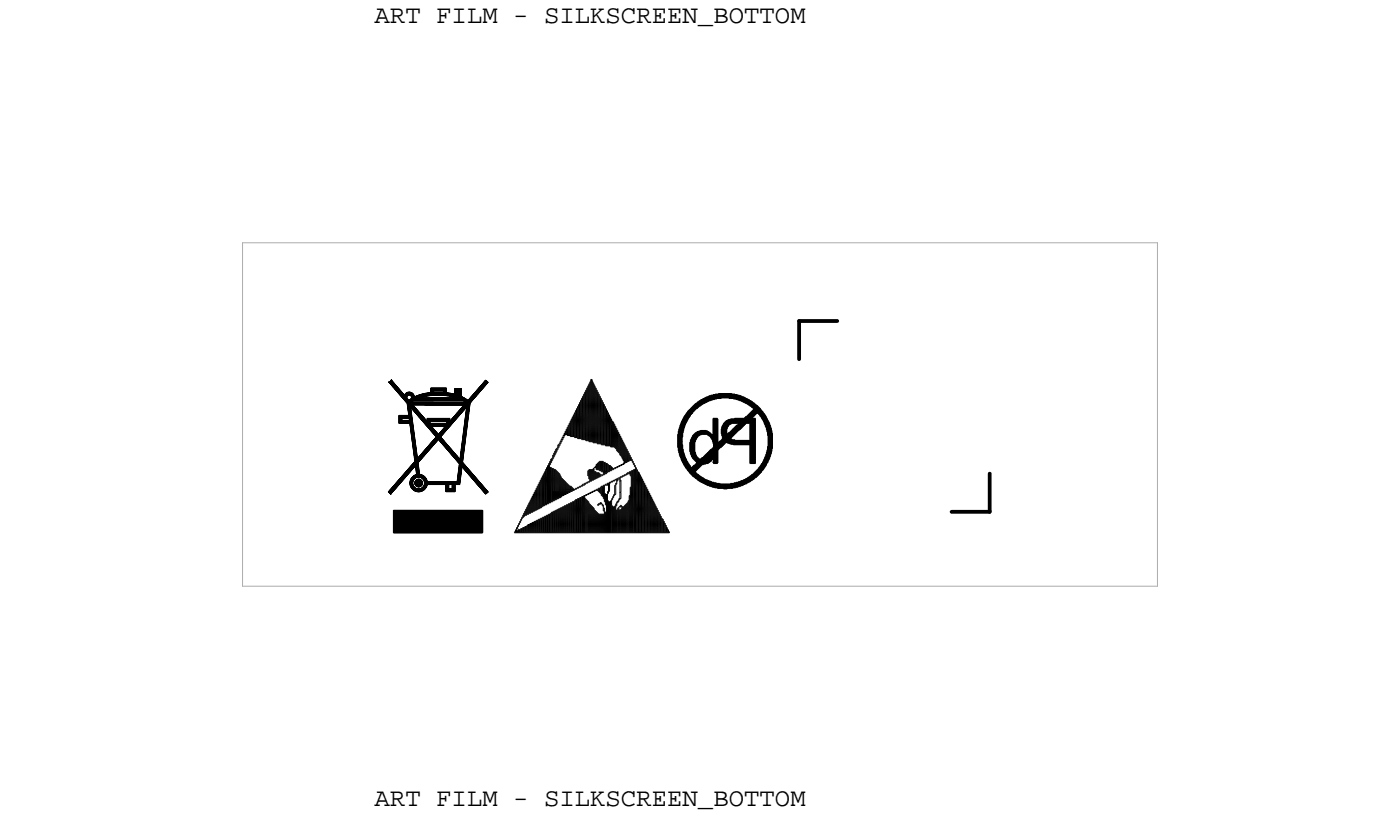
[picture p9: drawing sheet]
<svg xmlns="http://www.w3.org/2000/svg" width="73mm" height="43mm" viewBox="0 0 73 43" stroke-linecap="round" stroke-linejoin="round" font-family="sans-serif">
<defs><g id="words">
<g font-size="1.3">
<text x="19.7" y="1.2">ART FILM - SILKSCREEN_BOTTOM</text>
<text x="19.7" y="42.2">ART FILM - SILKSCREEN_BOTTOM</text>
</g>
</g></defs>
<!-- layer: Board Outline -->
<g fill="none" stroke="#000" stroke-width=".05">
<path d="M20.4 20h.1M20.5 20h.1M20.5 20v.1zM20.5 19.9h.1M20.5 20v.2zM20.6 20h.1M20.6 19.9h.1M25.4 20h.1M25.5 20h.1M25.4 20v.2zM25.5 19.9h.1M25.5 19.9v.3z"/>
<path d="M25.6 20h.1M25.6 20v.1zM31 20h.1M31 19.9l.1 .1zM31.1 20h.1M20.4 25.8h.1M20.4 25.7h.1M20.4 25.7v.1zM20.4 20.1h.1M20.5 20.1h.1M20.5 25.9h.1M20.5 25.7h.1"/>
<path d="M20.5 25.8h.1M20.4 20v.1zM20.4 25.9h.1M20.5 25.7v.2zM20.5 25.6h.1M20.5 25.6v.3zM20.5 20.2h.1M20.6 20.2h.1M20.6 20.1h.1M20.6 25.7h.1M20.6 25.8h.1M20.6 25.6h.1"/>
<path d="M20.6 20.1h.1zM20.6 20.2h.1zM20.6 25.6v.2zM20.6 20.2h.2zM20.6 25.5h.1M20.6 20.3h.1M20.6 25.5v.3zM20.6 20.3h.2zM20.6 26.8h4.7zM20.6 27.9h4.7zM20.6 26.9h4.7zM20.6 27h4.7z"/>
<path d="M20.6 27.1h4.7zM20.6 27.2h4.7zM20.6 27.3h4.7zM20.6 27.4h4.7zM20.6 27.5h4.7zM20.6 27.6h4.7zM20.6 27.7h4.7zM20.6 27.8h4.7zM20.7 25.6h.1M20.7 25.7h.1M20.7 25.5h.1M20.6 26.7h4.7z"/>
<path d="M20.6 26.7v1.2zM20.6 20.3h.3zM20.7 20.3h.1M20.7 20.2h.1M20.7 20.1h.1M20.7 20h.1M20.6 25.5v.2zM20.7 26.7v1.2zM20.7 25.4h.1M20.7 20.4h.1M20.7 25.4v.3zM20.7 20.4h.2z"/>
<path d="M20.7 20.4h.3zM20.7 25.4v.2zM20.7 25.3h.1M20.8 20.4h.1M20.8 20.3h.1M20.8 20.2h.1M20.8 25.5h.1M20.8 25.6h.1M20.8 25.4h.1M20.8 25.3h.1M20.8 26.7v1.2zM20.8 20.5h.1"/>
<path d="M20.8 25.3v.3zM20.8 20.5h.2zM20.8 20.5h.3zM20.8 25.2h.1M20.8 25.2v.3zM20.9 20.5h.1M20.9 20.4h.1M20.9 20.3h.1M20.9 25.4h.1M20.9 25.5h.1M20.9 25.3h.1M20.9 20.6h.1"/>
<path d="M20.9 25.2h.1M20.9 26.7v1.2zM20.9 25.2v.3zM20.9 20.6h.2zM20.9 25.1h.1M20.9 20.6h.3zM20.9 25.1v.3zM20.9 21.9h.2zM20.9 22h.2zM20.9 22.2h.6zM20.9 21.8h.5zM20.9 21.8h.1"/>
<path d="M20.9 21.8h.6zM20.9 21.9h.6zM20.9 22h.6zM20.9 22.1h.6zM20.9 21.8v.4zM21 25.4h.1M20.9 20.7h.1M21 20.7h.1M21 20.6h.1M21 20.5h.1M21 20.4h.1M21 25.1h.1"/>
<path d="M21 25.2h.1M21 25.3h.1M21 21.8v.4zM21 26.7v1.2zM21 20.7h.2zM21 25.1v.3zM21 25.1v.2zM21 25h.1M21 20.8h.1M21 20.8h.2zM21 20.7v.1zM21 25v.3z"/>
<path d="M21.1 20.7h.1M21.1 20.6h.1M21.1 20.8h.1M21.1 20.5h.1M21.1 25h.1M21.1 25.1h.1M21.1 25.2h.1M21.1 20.8h.1zM21.1 20.7v.1zM21.1 21.8v.4zM21.1 25.3h.1M21.1 26.7v1.2z"/>
<path d="M21.1 25v.2zM21.1 21.9h.1M21.1 21.8v.1zM21.1 21.9v.1zM21.1 22v.2zM21.1 24.9h.1M21.1 20.9h.1M21.1 20.9h.1zM21.1 20.7v.2zM21.1 24.9v.3zM21.2 25.1h.1M21.2 20.7h.1"/>
<path d="M21.2 20.9h.1M21.2 20.6h.1M21.2 24.9h.1M21.2 25h.1M21.2 20.7v.2zM21.2 21.8v.1zM21.2 22v.2zM21.2 25.2h.1M21.2 26.7v1.2zM21.2 24.9v.2zM21.2 24.8h.1M21.2 20.7v.3z"/>
<path d="M21.2 21h.1M21.2 24.8v.3zM21.2 20.8h.1M21.3 24.9h.1M21.3 25h.1M21.3 24.8h.1M21.3 21h.1M21.3 20.7h.1M21.3 20.8h.1M21.3 20.9h.1M21.2 24.8v.2zM21.3 20.6h.1"/>
<path d="M21.3 20.6v.4zM21.3 21.8v.1zM21.3 22v.2zM21.3 26.7v1.2zM21.3 24.7h.1M21.3 21.1h.1M21.3 24.7v.3zM21.3 20.6v.5zM21.4 20.9h.1M21.4 21h.1M21.4 21.1h.1M21.4 20.8h.1"/>
<path d="M21.3 20.8v.3zM21.4 20.6h.1M21.4 20.7h.1M21.4 24.9h.1M21.4 24.8h.1M21.4 24.7h.1M21.4 20.8v.3zM21.4 21.8v.1zM21.4 22v.2zM21.4 24.6h.1M21.4 24.6v.3zM21.4 26.7v1.2z"/>
<path d="M21.4 21.1h.1zM21.4 21.2h.1zM21.4 20.6v.2zM21.4 21.2h.1M21.4 21.1v.1zM21.4 21.3h.1M21.4 21h.1zM21.4 21.3h.1zM21.4 21.1v.2zM21.4 20.9h.1zM21.4 20.6v.1zM21.4 20.9v.4z"/>
<path d="M21.4 21.4h.1M21.4 20.9v.5zM21.4 21.4h.1zM21.4 21.5h.1zM21.4 21.5h.1M21.4 20.9v.6zM21.4 21.6h.1M21.4 21.6h.1zM21.4 20.9v.7zM21.4 24.6v.2zM21.4 20.7h.1zM21.4 20.6h.1z"/>
<path d="M21.4 20.5h.1zM21.5 20.9h.1M21.4 20.5v.2zM21.4 21.7h.1M21.4 20.9v.8zM21.5 21.7h.1M21.4 21.8h.1M21.5 24.8h.1M21.4 20.9v1zM21.4 24.5h.1M21.5 24.7h.1M21.5 24.6h.1"/>
<path d="M21.5 20.5v.2zM21.5 20.9v1zM21.5 22v.2zM21.5 26.7v1.2zM21.5 24.5h.1M21.5 24.5v.3zM21.5 21.9h.1M21.5 22h.1M21.5 20.9v1.1zM21.5 20.9v1.3zM21.5 21.4h.1M21.5 21.5h.1"/>
<path d="M21.5 21.6h.1M21.5 21.8h.1M21.5 22.2h.1M21.5 21h.1M21.5 21.1h.1M21.5 21.2h.1M21.5 21.3h.1M21.5 22.1h.1M21.5 20.7h.1M21.5 25.4h.1M21.5 25.3h.1M21.5 25.3v.1z"/>
<path d="M21.5 22.3h.1M21.5 20.9v1.4zM21.5 25.2h.1M21.5 25.2v.2zM21.5 20.6h.1M21.5 20.5h.1M21.5 20.6v.1zM21.5 22.4h.1M21.5 20.9v1.5zM21.5 25.5h.1M21.5 25.2v.3zM21.5 24.5v.2z"/>
<path d="M21.5 22.2h.2zM21.5 22.4h.2zM21.5 22.3h.2zM21.5 22.5h.2zM21.5 21.7h.1zM21.5 21.9h.1zM21.5 22h.1zM21.5 22.5h.1M21.5 25.1h.1M21.5 25.1v.4zM21.5 21.8h.1zM21.5 22.1h.1z"/>
<path d="M21.5 22.1h.2zM21.5 24.4h.1M21.6 21.6h.1M21.6 21.4h.1M21.6 20.9h.1M21.6 21h.1M21.6 21.1h.1M21.6 21.2h.1M21.6 21.3h.1M21.6 20.7h.1M21.6 20.6h.1M21.6 21.5h.1"/>
<path d="M21.6 21.7h.1M21.6 22.5h.1M21.6 24.6h.1M21.6 24.7h.1M21.6 24.5h.1M21.5 20.9v1.6zM21.6 25.4h.1M21.6 25.5h.1M21.6 25.2h.1M21.6 25.1h.1M21.6 22.5h.1zM21.6 22.6h.1z"/>
<path d="M21.6 20.6v.1zM21.6 21.4v1.2zM21.6 22.6h.1M21.6 24.4h.1M21.6 25.1v.4zM21.6 26.7v1.2zM21.6 25.3h.1M21.6 24.4v.3zM21.6 22.7h.1zM21.6 22.7h.1M21.6 20.6v.2zM21.6 21.5v1.2z"/>
<path d="M21.6 25.6h.1M21.6 20.8h.1M21.6 20.9v.5zM21.6 22.8h.1M21.6 25.1v.5zM21.6 22.8h.1zM21.6 21.6v1.2zM21.6 22.9h.1zM21.6 20.6v.8zM21.6 22.9h.1M21.6 22.9h.2zM21.6 25h.1"/>
<path d="M21.6 21.7v1.2zM21.6 23h.2zM21.6 21.7v1.3zM21.6 23h.1M21.6 21.8h.1M21.6 21.1v.3zM21.6 21.8v1.2zM21.6 24.4v.2zM21.6 23.1h.1M21.6 21.9h.1M21.6 21.3h.1zM21.6 21.4h.1z"/>
<path d="M21.6 21.8v1.3zM21.6 23.1h.2zM21.6 25v.6zM21.6 21.1h1.1zM21.6 21.2h1.1zM21.6 21.2h.1zM21.6 20.6v.5zM21.6 21.9v1.2zM21.6 24.3h.1M21.6 23.2h.2zM21.6 20.9h.1zM21.6 21.9v1.3z"/>
<path d="M21.6 23.2h.1M21.6 20.7h.1zM21.6 20.8h.1zM21.6 21h.1zM21.7 21h.1M21.6 22h.1M21.7 21.4h.1M21.6 21h2.7zM21.6 22.1h.1M21.7 24.6h.1M21.7 24.4h.1M21.7 24.5h.1"/>
<path d="M21.6 21.1v.4zM21.6 22v1.2zM21.6 20.7v.3zM21.7 21.5h.1M21.6 23.3h.2zM21.6 22.1v1.2zM21.6 23.3h.1M21.6 25.7h.1M21.6 24.3v.3zM21.7 25.3h.1M21.7 25.4h.1M21.7 23.3h.1"/>
<path d="M21.7 22.1h.1M21.7 25h.1M21.7 20.6h.1M21.7 25.2h.1M21.7 25.1h.1M21.7 25.5h.1M21.7 25.6h.1M21.7 23.3h.1zM21.7 21.1v.4zM21.7 22.1v1.2zM21.7 24.3h.1M21.7 25v.7z"/>
<path d="M21.7 25.7h.1M21.7 26.7v1.2zM21.7 20.7h.1M21.7 20.7v.3zM21.7 22.2h.1M21.7 23.4h.1zM21.7 23.4h.1M21.7 22.2v1.2zM21.7 25.2v.5zM21.7 24.3v.3zM21.7 25.4v.3zM21.7 22.3h.1"/>
<path d="M21.7 23.5h.1zM21.7 22.3v1.2zM21.7 23.5h.1M21.7 23.6h.1M21.7 22.4h.1M21.7 23.6h.1zM21.7 21.1v.1zM21.7 21.3h.1M21.7 22.4v1.2zM21.7 25v.2zM21.7 21.2h.1M21.7 23.7h.2z"/>
<path d="M21.7 23.7h.1M21.7 25.5v.2zM21.7 24.9h.1M21.7 24.3v.2zM21.7 22.5h.1M21.7 21.5h.2zM21.7 21.4h.1zM21.7 22.5v1.2zM21.7 23.8h.2zM21.7 20.8h.1M21.7 20.9h.1M21.7 22.5v1.3z"/>
<path d="M21.7 23.8h.1M21.7 24.2h.1M21.7 22.6h.1M21.7 21.6h.1M21.7 22.6v1.2zM21.7 24.9v.2zM21.8 20.8h.1M21.8 20.9h.1M21.8 21h.1M21.7 23.9h.2zM21.7 23.9h.1M21.7 22.7h.1"/>
<path d="M21.7 22.6v1.3zM21.7 20.8v.2zM21.7 22.7v1.2zM21.7 24.2v.3zM21.7 24h.2zM21.7 22.7v1.3zM21.7 24h.1M21.7 21.6h.3zM21.7 22.8h.1M21.7 22.9h.1M21.7 22.8v1.2zM21.8 25h.1"/>
<path d="M21.8 24.9h.1M21.7 24.1h.2zM21.7 22.9v1.2zM21.7 24.1h.1M21.8 21.6h.1M21.8 21.5h.1M21.8 21.4h.1M21.8 24.1h.1M21.8 22.9h.1M21.8 25.5h.1M21.8 25.6h.1M21.8 25.7h.1"/>
<path d="M21.8 21.3h.1M21.8 24.2h.1M21.8 24.3h.1M21.8 24.4h.1M21.8 24.3h.1zM21.8 24.1h.1zM21.8 24.2h.1zM21.8 24.4h.1zM21.8 25.3h.1M21.8 24.4h.2zM21.8 21.1v.1zM21.8 22.9v1.2z"/>
<path d="M21.8 25.1h.1M21.8 26.7v1.2zM21.8 24.5h.1M21.8 23h.1M21.8 20.8v.2zM21.8 24.9v.2zM21.8 25.4h.1M21.8 25.3v.1zM21.8 23v1.5zM21.8 25.2h.1M21.8 23v1.4zM21.8 23.1h.1"/>
<path d="M21.8 25.2v.2zM21.8 23.1v1.3zM21.8 21.6h.2zM21.8 23.2h.1M21.8 25.6v.1zM21.8 23.2v1.2zM21.8 21.7h.1M21.8 25.8h.1M21.8 23.3h.1M21.8 24.5h.2zM21.8 23.3v1.2zM21.8 25.6v.2z"/>
<path d="M21.8 24.6h.1M21.8 23.4h.1M21.8 24.6h.2zM21.8 23.4v1.2zM21.8 24.9v.1zM21.8 25.2v.3zM21.8 24.7h.2zM21.8 21.7h.3zM21.8 24.7h.1M21.8 23.5h.1M21.8 24.9h.2zM21.8 25h.2z"/>
<path d="M21.8 25h.1zM21.9 25.8h.1M21.8 23.5v1.2zM21.9 20.8h.1M21.9 20.9h.1M21.9 21h.1M21.8 24.8h.2zM21.8 23.5v1.3zM21.8 24.8h.1M21.9 25.6h.1M21.9 25.7h.1M21.8 23.6h.1"/>
<path d="M21.9 21.7h.1M21.9 21.6h.1M21.9 21.5h.1M21.9 24.8h.1M21.9 23.6h.1M21.9 21.4h.1M21.9 25.3h.1M21.9 25.2h.1M21.9 25.4h.1M21.9 25.1h.1M21.9 25.5h.1M21.8 23.6v1.2z"/>
<path d="M21.9 24.8h.1zM21.9 24.9h.1zM21.9 20.7h.1M21.9 21.1v.1zM21.9 23.6v1.4zM21.9 25.1v.4zM21.9 25.6v.2zM21.9 26.7v1.2zM21.9 23.7h.1M21.9 20.7v.3zM21.9 23.7v1.3zM21.9 23.8h.1"/>
<path d="M21.9 23.8v1.2zM21.9 25h.1M21.9 21.7h.2zM21.9 23.9h.1M21.9 21.8h.1M21.9 23.9v1.1zM21.9 24h.1M21.9 24v1zM21.9 25.5h.1zM21.9 25.1h.1zM21.9 25.2h.1zM21.9 25.3h.1z"/>
<path d="M21.9 25.3v.2zM21.9 25.1v.2zM21.9 25.6h.1zM21.9 25.7h.1zM21.9 25.8h.1zM21.9 21.8h.3zM21.9 25h.1zM21.9 24.1h.1M21.9 24.2h.1M21.9 24.3h.1M21.9 24.3v.7zM21.9 25.4h.1z"/>
<path d="M21.9 25.4v.1zM22 20.7h.1M22 20.8h.1M22 21h.1M22 20.9h.1M22 21.8h.1M22 21.7h.1M22 24h.1M22 24.1h.1M22 24.4h.1M22 21.6h.1M22 24.2h.1"/>
<path d="M22 25.3h.1M22 20.7v.3zM22 21.1v.1zM22 24.4v.6zM22 25.1v.2zM22 25.4v.1zM22 25.6v.2zM22 26.7v1.2zM22 21.8h.2zM22 24.5h.1M22 24.5v.5zM22 24v.2z"/>
<path d="M22 23.9h.1M22 21.9h.1M22 24.6h.1M22 24.6v.4zM22 25.4h.1M22 24.7h.1M22 24.7v.3zM22 25h.1M22 24.8h.1M22 25.5h.1M22 24.8v.2zM22 25.6h.1"/>
<path d="M22 25.7h.1M22 25.8h.1M22 23.9v.3zM22 21.9h.2zM22.1 25.5h.1M22 24.9v.1zM22 25.1h.1M22 25.2h.1M22 25.3v.2zM22 25.1v.4zM22.1 20.7h.1M22.1 20.8h.1"/>
<path d="M22.1 21h.1M22.1 20.9h.1M22.1 25.3h.1M22.1 25.2h.1M22.1 25.4h.1M22.1 25.1h.1M22 23.9v.2zM22 24.9h.1M22.1 25h.1M22.1 24.9h.1M22.1 25.6h.1M22.1 25.7h.1"/>
<path d="M22.1 25.8h.1M22.1 21.9h.1M22.1 21.8h.1M22.1 23.9h.1M22.1 24h.1M22.1 21.7h.1M22.1 24.1h.1M22.1 21.1v.1zM22.1 24.9v.1zM22.1 23.8h.1M22.1 25.6v.2zM22.1 26.7v1.2z"/>
<path d="M22.1 20.9h1.9zM22.1 21.9h.2zM22.1 21h1.9zM22.1 22h.1M22.1 20.7v.3zM22.1 25.1v.4zM22.1 20.7v.1zM22.1 20.9v.1zM22.1 23.8v.3zM22.1 25.4h.1zM22.1 25.2h.1zM22.1 25.3h.1z"/>
<path d="M22.1 25.2v.3zM22.1 22h.2zM22.1 24.9v.2zM22.1 25.2v.2zM22.1 23.8v.2zM22.2 20.7h.1M22.2 20.8h.1M22.1 25.6v.1zM22.2 25.1h.1M22.2 25h.1M22.2 24.9h.1M22.1 22.1h.1"/>
<path d="M22.1 23.7h.1M22.2 22h.1M22.2 21.9h.1M22.2 23.8h.1M22.2 23.9h.1M22.2 24h.1M22.2 25.6h.1M22.2 25.7h.1M22.2 21.8h.1M22.2 23.7h.1M22.1 22.1h.3zM22.2 20.6h.1"/>
<path d="M22.2 22.1h.1M22.2 20.9v.1zM22.2 21.1v.1zM22.2 25.2v.2zM22.2 26.7v1.2zM22.2 20.6v.2zM22.2 24.9v.2zM22.2 25.3h.1M22.2 25.4h.1M22.2 25.6v.1zM22.2 22.1h1.4zM22.2 25.3v.1z"/>
<path d="M22.2 25.5h.1M22.2 23.7v.3zM22.2 22.1h.4zM22.2 25.5v.2zM22.2 23.7v.2zM22.3 20.8h.1M22.3 25.1h.1M22.2 24.9v.3zM22.3 25.2h.1M22.2 25h.1zM22.2 25.2h.1M22.2 23.6h.1"/>
<path d="M22.3 25h.1M22.2 22.2h.1M22.2 22.1v.1zM22.2 25v.2zM22.3 23.8h.1M22.3 23.9h.1M22.3 25.5h.1M22.3 25.7h.1M22.3 25.6h.1M22.2 22.2h.4zM22.2 23.6v.3zM22.2 25.4v.3z"/>
<path d="M22.3 20.6h.1M22.3 20.7h.1M22.3 21.9h.1M22.3 22.1h.1M22.3 22h.1M22.3 22.2h.1M22.3 25.4h.1M22.3 23.6h.1M22.3 20.6v.2zM22.3 20.9v.1zM22.3 21.1v.1zM22.3 22.1v.1z"/>
<path d="M22.3 23.7h.1M22.3 25v.2zM22.3 26.7v1.2zM22.3 22.2h.3zM22.3 25.3h.1M22.3 25.4v.3zM22.3 25.2v.1zM22.3 25.5h.1zM22.3 25.4h.1zM22.3 25.3h.1zM22.3 22.2h1.3zM22.3 25.6h.1z"/>
<path d="M22.3 21.2h.8zM22.3 21.2h.1M22.3 23.6v.3zM22.3 25.1h.1zM22.3 25.2h.1zM22.3 25.1v.5zM22.3 20.8h.1zM22.3 23.5h.1M22.3 23.5v.3zM22.3 22.3h1.3zM22.3 22.3h.1M22.3 22.1v.2z"/>
<path d="M22.4 23.7h.1M22.4 23.5h.1M22.4 25.1h.1M22.4 22.1h.1M22.4 22h.1M22.4 22.3h.1M22.4 20.6h.1M22.4 20.7h.1M22.4 20.8h.1M22.4 22.3h1.2zM22.4 20.6v.2zM22.4 20.9v.1z"/>
<path d="M22.4 21.1v.1zM22.4 23.6h.1M22.4 23.8h.1M22.4 25.2h.1M22.4 25.3h.1M22.4 25.4h.1M22.4 25.5h.1M22.4 26.7v1.2zM22.4 22.1v.2zM22.4 23.5v.3zM22.4 25.4v.1zM22.4 25.1v.4z"/>
<path d="M22.4 23.5v.2zM22.4 25.3h1.7zM22.4 25.4h1.7zM22.4 25.2h1.7zM22.4 25.4h1.1zM22.4 22.1h1.2zM22.4 21.9h1.2zM22.4 21.9v.4zM22.4 23.4h.1M22.4 25.2v.2zM22.4 22.4h.1M22.4 22.4h.2z"/>
<path d="M22.4 22h1.2zM22.4 21.9v.5zM22.4 23.4v.3zM22.5 20.8h.1M22.4 22.4h.3zM22.5 20.6h.1M22.5 20.7h.1M22.5 23.6h.1M22.5 23.7h.1M22.5 23.4h.1M22.5 23.5h.1M22.5 22.4h.1"/>
<path d="M22.5 20.6v.1zM22.5 20.9v.1zM22.5 21.1v.1zM22.5 21.9v.5zM22.5 25.2v.2zM22.5 26.7v1.2zM22.5 22.4h.2zM22.5 23.4v.2zM22.5 23.3h.1M22.5 22.5h.1M22.5 22.5h.2zM22.5 21.9v.6z"/>
<path d="M22.6 20.7h.1M22.5 23.3v.3zM22.5 20.7h.2zM22.6 23.5h.1M22.5 20.7h.7zM22.5 20.7h.3zM22.6 23.6h.1M22.5 20.6h.7zM22.6 23.4h.1M22.6 22.5h.1M22.6 23.3h.1M22.6 20.6v.1z"/>
<path d="M22.6 20.9v.1zM22.6 21.1v.1zM22.6 21.9v.6zM22.6 23.3v.3zM22.6 25.2v.2zM22.6 26.7v1.2zM22.6 22.5h.1zM22.6 22.2h.8zM22.6 21.9v.2zM22.6 22.2v.3zM22.6 23.3v.2zM22.6 23.2h.1"/>
<path d="M22.6 22.6h.1M22.6 22.2v.4zM22.6 22.6h.1zM22.6 20.3h.8zM22.6 20.4h.8zM22.6 20.5h.8zM22.6 20.5h.2zM22.6 20.6h.2zM22.6 20.6h.6zM22.6 20.3v.4zM22.7 22.6h.1M22.6 23.2v.3z"/>
<path d="M22.7 23.2h.1M22.7 23.3h.1M22.6 22.4h.8zM22.7 20.3v.4zM22.7 20.9v.1zM22.7 21.1v.1zM22.7 21.9v.2zM22.7 22.2v.2zM22.7 22.4h.1M22.7 22.5h.1M22.7 23.2v.2zM22.7 25.2v.2z"/>
<path d="M22.7 26.7v1.2zM22.7 23.4h.1M22.7 23.1h.1M22.7 22.5h.1zM22.7 22.6h.2zM22.7 22.6h.1zM22.7 22.7h.1M22.7 20.7h.1M22.7 22.7h.2zM22.7 23.1v.3zM22.7 23.1v.2zM22.7 21.1h1.7z"/>
<path d="M22.7 21.2h1.7zM22.7 22.7h.3zM22.7 21.1h.1M22.7 21.2h.1M22.8 22.5h.1M22.8 22.7h.1M22.8 22.6h.1M22.8 23.1h.1M22.8 23.2h.1M22.8 22.8h.1M22.8 23h.1M22.8 20.3v.4z"/>
<path d="M22.8 20.9v.1zM22.8 21.1v.1zM22.8 21.9v.2zM22.8 22.2v.2zM22.8 25.2v.2zM22.8 26.7v1.2zM22.8 23.3h.1M22.8 20.3v.2zM22.8 20.6v.1zM22.8 23v.3zM22.8 22.8h.2zM22.8 20.7h.2z"/>
<path d="M22.8 23v.2zM22.8 22.9h.1M22.9 23h.1M22.9 23.1h.1M22.9 23.2h.1M22.8 22.9h.2zM22.8 22.8v.1zM22.8 22.9v.3zM22.9 22.8h.1M22.9 22.7h.1M22.9 22.9h.1M22.9 22.6h.1"/>
<path d="M22.9 22.9h.1zM22.9 20.3v.2zM22.9 20.6v.1zM22.9 20.9v.1zM22.9 21.1v.1zM22.9 21.9v.2zM22.9 22.2v.2zM22.9 25.2v.2zM22.9 26.7v1.2zM22.9 22.8v.1zM22.9 23h.1zM22.9 23.1h.1z"/>
<path d="M22.9 22.8v.4zM22.9 22.8v.3zM23 22.7h.1M23 22.8h.1M23 20.3v.2zM23 20.6v.1zM23 20.9v.1zM23 21.1v.1zM23 21.9v.2zM23 22.2v.2zM23 25.2v.2zM23 26.7v1.2z"/>
<path d="M23 22.8v.3zM23 23.1h.1M23 20.7h.2zM23 22.8v.2zM23 23h.1M23 22.9h.1M23 22.7v.4zM23.1 22.7h.1M23.1 23h.1M23.1 23.1h.1M23.1 22.8h.1M23.1 22.9h.1"/>
<path d="M23.1 20.3v.2zM23.1 20.6v.1zM23.1 20.9v.1zM23.1 21.1v.1zM23.1 21.9v.2zM23.1 22.2v.2zM23.1 25.2v.2zM23.1 26.7v1.2zM23.1 22.7v.4zM23.1 23.2h.1M23.1 22.7v.5zM23.1 22.6h.1"/>
<path d="M23.1 21.2h1.3zM23.1 22.9v.3zM23.1 22.6v.3zM23.2 23.2h.1M23.1 23.2h.2zM23.1 23.1h.2zM23.1 23.1h.1zM23.1 23h.1zM23.2 22.7h.1M23.2 23h.1M23.2 23.1h.1M23.2 22.6h.1"/>
<path d="M23.2 22.8h.1M23.2 20.3v.2zM23.2 20.6v.1zM23.2 20.9v.1zM23.2 21.1v.1zM23.2 21.9v.2zM23.2 22.2v.2zM23.2 22.9h.1M23.2 25.2v.2zM23.2 26.7v1.2zM23.2 23.2h.2zM23.2 22.6v.2z"/>
<path d="M23.2 22.5h.1M23.2 20.7h.1M23.2 23.3h.1M23.2 23.3h.2zM23.2 20.6h.2zM23.2 22.5v.3zM23.2 20.6h.1M23.2 20.7h.3zM23.2 20.6h.3zM23.2 23.3h.3zM23.3 22.6h.1M23.3 23.1h.1"/>
<path d="M23.3 23.3h.1M23.3 23.2h.1M23.3 22.7h.1M23.3 22.5h.1M23.3 20.3v.2zM23.3 20.6v.1zM23.3 20.9v.1zM23.3 21.1v.1zM23.3 21.9v.2zM23.3 22.2v.2zM23.3 25.2v.2zM23.3 26.7v1.2z"/>
<path d="M23.3 20.3v.4zM23.3 20.5h.1zM23.3 20.6h.1zM23.3 23.4h.1M23.3 22.4h.1M23.3 22.4v.3zM23.3 23.4h.2zM23.3 20.7h.1M23.3 23.4h.3zM23.3 20.7h.2zM23.3 22.5h.2zM23.3 22.4h.3z"/>
<path d="M23.3 22.4h.2zM23.3 22.6h.1zM23.4 22.6h.1M23.4 23.4h.1M23.4 23.2h.1M23.4 23.3h.1M23.3 22.5h.1zM23.4 20.3v.4zM23.4 20.9v.1zM23.4 21.1v.1zM23.4 21.9v.2zM23.4 22.4h.2z"/>
<path d="M23.4 25.2v.2zM23.4 26.7v1.2zM23.4 22.2v.4zM23.4 23.5h.1M23.4 23.5h.2zM23.4 25.4h.1zM23.4 25.5h.1zM23.4 25.6h.1zM23.4 25.7h.1zM23.4 25.8h.1zM23.4 20.7h.1M23.4 25.2v.6z"/>
<path d="M23.4 25.8h.5zM23.4 20.7h.1zM23.4 23.5h.3zM23.5 20.6h.1M23.4 20.6v.1zM23.4 22.2v.3zM23.4 22.5h.1M23.4 22.1h.2zM23.4 22.2h.2zM23.4 23.6h.1M23.4 21.9v.6zM23.5 23.6h.1"/>
<path d="M23.5 23.3h.1M23.5 23.5h.1M23.5 23.4h.1M23.5 22.5h.1M23.5 20.7h.1M23.5 20.6v.1zM23.5 20.9v.1zM23.5 21.1v.1zM23.5 21.9v.6zM23.5 25.2v.6zM23.5 26.7v1.2zM23.5 23.6h.2z"/>
<path d="M23.5 20.8h.1M23.5 20.6v.2zM23.6 20.7h.1M23.6 20.6h.1M23.5 21.9v.5zM23.5 22.4h.1M23.5 23.7h.1M23.5 25.4h.1M23.5 25.4h.6zM23.6 23.7h.1M23.6 23.5h.1M23.6 23.6h.1"/>
<path d="M23.6 23.4h.1M23.5 25.6h.2zM23.5 25.4v.2zM23.5 25.6h.1M23.5 25.7h.1M23.5 25.8h.1M23.5 25.2v.2zM23.5 25.6h.4zM23.5 25.7h.4zM23.5 25.8h.4zM23.6 20.6v.2zM23.6 20.9v.1z"/>
<path d="M23.6 21.1v.1zM23.6 22.4h.1M23.6 21.9v.5zM23.6 25.2v.2zM23.6 25.6v.2zM23.6 26.7v1.2zM23.6 23.7h.2zM23.6 20.8h.1M23.6 21.9v.4zM23.6 22.3h.1M23.6 22.1v.2zM23.7 20.8h.1"/>
<path d="M23.6 23.8h.1M23.6 22.1h.1M23.7 20.7h.1M23.7 20.6h.1M23.6 22.2h.1M23.6 22h.1M23.7 23.8h.1M23.7 23.6h.1M23.7 23.7h.1M23.7 23.5h.1M23.7 22.3h.1M23.6 23.8h.3z"/>
<path d="M23.7 22h.1M23.7 22.1h.1M23.7 22.2h.1M23.7 20.6v.2zM23.7 20.9v.1zM23.7 21.1v.1zM23.7 25.2v.2zM23.7 25.6v.2zM23.7 26.7v1.2zM23.7 22v.3zM23.7 22v.2zM23.7 23.8h.2z"/>
<path d="M23.7 23.9h.1M23.7 21.9h.1M23.8 20.8h.1M23.7 25.4h.2zM23.7 25.5h.2zM23.7 25.6h.2zM23.7 25.2v.6zM23.7 21.9v.3zM23.8 20.6h.1M23.8 20.7h.1M23.7 23.9h.3zM23.8 22.2h.1"/>
<path d="M23.8 23.9h.1M23.8 23.7h.1M23.8 23.8h.1M23.8 23.6h.1M23.8 22h.1M23.8 22.1h.1M23.8 21.9h.1M23.8 20.6v.2zM23.8 20.9v.1zM23.8 21.1v.1zM23.8 25.2v.6zM23.8 26.7v1.2z"/>
<path d="M23.8 21.9v.3zM23.8 21.9v.2zM23.8 23.9h.2zM23.8 24h.1M23.8 21.8h.1M23.8 20.8h.2zM23.8 21.8v.3zM23.8 20.7h.2zM23.8 24h.3zM23.8 20.7v.1zM23.9 22.1h.1M23.9 24h.1"/>
<path d="M23.9 23.8h.1M23.9 23.9h.1M23.9 21.8h.1M23.9 21.9h.1M23.9 22h.1M23.9 20.4h.3zM23.9 20.5h.1zM23.9 20.6h.1zM23.9 20.5h.3zM23.9 20.8h.1zM23.9 20.4v.4zM23.9 20.9v.1z"/>
<path d="M23.9 21.1v.1zM23.9 25.2v.6zM23.9 26.7v1.2zM23.9 21.8v.3zM23.9 24h.2zM23.9 24.1h.1M23.9 25.2v.2zM23.9 24.1h.4zM23.9 21.7h.1M23.9 21.8v.2zM23.9 20.4v.6zM23.9 21.7v.3z"/>
<path d="M24 21.9h.1M24 21.7h.1M24 23.9h.1M24 24.1h.1M24 24h.1M24 21.8h.1M24 24.1h.3zM24 20.4v.6zM24 21.1v.1zM24 25.2v.2zM24 26.7v1.2zM24 24.1v.1z"/>
<path d="M24 21.7v.2zM24 24.2h.1M24 24.2h.3zM24 21.6h.1M24 25.2h.1zM24 25.2h.1M24 25.2h.2zM24 25.1h.2zM24 25.1h.1M24 25.1v.3zM24 21.6v.3zM24 25h.2z"/>
<path d="M24 20.4v.1zM24 20.5v.2zM24 20.7v.3zM24 25h.1M24 25v.4zM24 20.8h.2zM24 20.7h.2zM24 21h.2zM24 20.9h.2zM24 20.8h.1M24 24.9h.1M24 24.9v.5z"/>
<path d="M24 20.7h.1M24 21h.1M24 20.9h.1M24 24.9h.2zM24 24.8h.2zM24 24.8h.1M24 24.8v.6zM24 20.5h.1M24.1 21.6h.1M24.1 21.7h.1M24.1 21.8h.1M24 24.7h.2z"/>
<path d="M24 20.5h.2zM24 20.6h.2zM24 21.6v.2zM24 24.7h.1M24 24.7v.7zM24.1 24h.1M24.1 24.7h.1zM24.1 20.4v.6zM24.1 21.1v.1zM24.1 24.1h.1M24.1 24.3h.2zM24.1 24.3h.1"/>
<path d="M24.1 24.1v.2zM24.1 24.7h.1M24.1 24.7v.7zM24.1 26.7v1.2zM24.1 24.6h.1zM24.1 24.6h.1M24.1 24.6v.8zM24.1 21.5h.1M24.1 21.6v.2zM24.1 24.5h.1zM24.1 24.5h.1M24.1 24.5v.9z"/>
<path d="M24.1 24.5h.2zM24.1 24.4h.1M24.1 24.4v1zM24.1 24.4h.2zM24.1 24.3v1.1zM24.1 21.5v.3zM24.1 24.1v1.3zM24.1 25.3h.1M24.1 25.4h.1M24.1 24.1v1.2zM24.1 21.5v.2zM24.1 24h.2z"/>
<path d="M24.1 24.1h.2zM24.1 24v1.3zM24.1 23.9h.1M24.1 23.9v1.3zM24.1 21.4h.1M24.1 25.2h.1M24.2 21.5h.1M24.2 21.7h.1M24.2 21.6h.1M24.2 23.9h.1zM24.2 25.1h.1M24.2 20.4v.6z"/>
<path d="M24.2 21.1v.1zM24.2 21.4h.1M24.2 23.9h.1M24.2 23.9v1.3zM24.2 26.7v1.2zM24.2 25.2h.1M24.2 23.8h.1zM24.2 23.8h.1M24.2 23.8v1.3zM24.2 25h.1M24.2 21.4v.3zM24.2 23.7h.1z"/>
<path d="M24.2 24.9h.1M24.2 23.7h.1M24.2 23.7v1.3zM24.2 23.7v1.2zM24.2 23.6h.1zM24.2 23.6h.1M24.2 23.6v1.3zM24.2 24.8h.1M24.2 23.6v1.2zM24.2 23.5h.2zM24.2 23.6h.2zM24.2 24.7h.1"/>
<path d="M24.2 23.5h.1M24.2 23.5v1.3zM24.2 20.4h.1M24.2 20.8h.1M24.2 20.4v.4zM24.2 23.4h.1M24.2 23.4v1.3zM24.2 20.9h.1M24.2 21h.1M24.2 23.4h.2zM24.2 24.6h.1M24.2 20.8v.2z"/>
<path d="M24.2 23.3h.2zM24.2 23.3h.1M24.2 23.3v1.3zM24.2 21.3h.1M24.2 23.3v1.2zM24.3 21.6h.1M24.2 23.2h.2zM24.3 20.8h.1M24.3 20.9h.1M24.3 21h.1M24.2 23.2h.1M24.2 23.2v1.3z"/>
<path d="M24.2 24.5h.1M24.2 21.3v.3zM24.3 21.4h.1M24.3 21.5h.1M24.3 23.2h.1zM24.3 23.1h.1zM24.3 21.1v.1zM24.3 24.5h.1M24.3 23.1v1.4zM24.3 26.7v1.2zM24.3 21.3h.1M24.3 21.3v.3z"/>
<path d="M24.3 23.1h.1M24.3 20.8v.2zM24.3 23h.1zM24.3 23h.1M24.3 23v1.5zM24.3 22.9h.1M24.3 22.9v1.3zM24.3 24.4h.1M24.3 24.3h.1M24.3 24.2h.1M24.3 22.9h.1zM24.3 22.8h.1z"/>
<path d="M24.3 24.1h.1M24.3 22.8h.1M24.3 22.8v1.3zM24.3 24.2v.3zM24.3 24.4h.1zM24.3 24.5h.2zM24.3 24h.1M24.3 21.3v.2zM24.3 22.7h.2zM24.3 22.8h.2zM24.3 23.9h.1M24.3 22.7h.1"/>
<path d="M24.3 22.7v1.3zM24.3 22.7v1.2zM24.3 22.6h.2zM24.3 23.8h.1M24.3 22.6h.1M24.3 22.6v1.3zM24.3 24.6h.1M24.4 21.5h.1M24.3 21.3h.1zM24.3 22.6v1.2zM24.3 21.4h.1zM24.3 21.2h.1"/>
<path d="M24.3 21.2h.1zM24.3 22.5h.2zM24.3 23.7h.1M24.3 22.5h.1M24.3 22.5v1.3zM24.3 21.1v.4zM24.3 24.6h.3zM24.3 22.5v1.2zM24.3 22.4h.2zM24.3 23.6h.1M24.4 21h.1M24.3 22.4h.1"/>
<path d="M24.3 22.4v1.3zM24.3 22.3h.2zM24.3 22.3h.1M24.3 22.3v1.3zM24.4 23.6h.1M24.4 24.6h.1M24.4 24.5h.1M24.4 24.4h.1M24.4 20.9h.1M24.4 24.3h.1M24.4 22.3h.1zM24.4 23.5h.1"/>
<path d="M24.4 22.3h.1M24.4 22.3v1.3zM24.4 26.7v1.2zM24.4 21.1v.4zM24.4 20.9v.1zM24.4 22.2h.1M24.4 22.2v1.3zM24.4 22.2h.1zM24.4 21.1h.1M24.4 22.2v1.2zM24.4 23.4h.1M24.4 24.6h.2z"/>
<path d="M24.4 20.9v.2zM24.4 23.3h.1M24.4 22.1h.1M24.4 22.1v1.3zM24.4 22.1h.1zM24.4 22.1v1.2zM24.4 22h.1zM24.4 23.2h.1M24.4 22h.1M24.4 22v1.3zM24.4 21.1v.3zM24.4 21.4h.1"/>
<path d="M24.4 21.9h.1M24.4 21.9v1.3zM24.4 24.7h.1M24.4 23.1h.1M24.4 21.9h.1zM24.4 21.8h.1M24.4 21.8v1.3zM24.4 20.9v.5zM24.4 21.8h.1zM24.4 21.2h.1M24.4 21.3h.1M24.4 23h.1"/>
<path d="M24.4 24.7h.3zM24.4 21.7h.1M24.4 21.7v1.3zM24.5 21.7h.1M24.5 21.8h.1M24.4 22.9h.1M24.4 21.7v1.2zM24.5 21.1h.1M24.5 21.3h.1M24.5 20.9h.1M24.5 21h.1M24.5 21.4h.1"/>
<path d="M24.5 21.2h.1M24.4 22.8h.1M24.4 21.6h.1M24.4 21.6v1.3zM24.5 21.6h.1M24.5 22.8h.1M24.5 24.7h.1M24.5 24.6h.1M24.5 24.5h.1M24.4 21.6v1.2zM24.5 21.5h.1M24.5 21.5v1.3z"/>
<path d="M24.5 26.7v1.2zM24.5 24.4h.1M24.5 21.5v1.2zM24.5 22.7h.1M24.5 24.7h.2zM24.5 22.6h.1M24.5 21.4v1.3zM24.5 20.9v1.7zM24.5 21.9h.1M24.5 22h.1M24.5 22.1h.1M24.5 22.2h.1"/>
<path d="M24.5 22.3h.1M24.5 22.4h.1M24.5 22.5h.1M24.5 24.8h.1M24.5 20.9v1.5zM24.5 21.3h.1zM24.5 21.4h.1zM24.5 21h.1zM24.5 21.1h.1zM24.5 21.2h.1zM24.6 21.9h.1M24.6 22h.1"/>
<path d="M24.5 21.5h.1zM24.5 21.6h.1zM24.5 21.7h.1zM24.5 21.8h.1zM24.5 21.9h.1zM24.5 21v1.3zM24.5 24.8h.3zM24.5 21v1.2zM24.5 21v1.1zM24.6 24.8h.1M24.6 24.7h.1M24.6 24.6h.1"/>
<path d="M24.6 21v1zM24.6 26.7v1.2zM24.6 24.8h.2zM24.6 21h.1M24.6 21v.9zM24.6 21.1h.1M24.6 21.3h.1M24.6 21.4h.1M24.6 21.5h.1M24.6 21.6h.1M24.6 21.7h.1M24.6 21.8h.1"/>
<path d="M24.6 24.9h.1M24.6 21.2h.1M24.6 21v.8zM24.6 20.9h.1M24.6 24.9h.2zM24.6 20.9v.7zM24.7 21.2h.1M24.7 21.1h.1M24.7 20.9h.1M24.7 21h.1M24.6 21.2v.1zM24.7 24.9h.1"/>
<path d="M24.7 24.8h.1M24.7 24.7h.1M24.6 24.9h.3zM24.6 20.9v.4zM24.7 21.1v.1zM24.7 25h.1M24.7 26.7v1.2zM24.7 20.8h.1M24.7 20.8v.3zM24.7 25h.2zM24.7 20.8v.2zM24.7 25.1h.1"/>
<path d="M24.7 25.1h.3zM24.8 21h.1M24.8 20.8h.1M24.8 25.1h.1M24.8 25h.1M24.8 24.9h.1M24.8 20.9h.1M24.8 24.8h.1M24.8 26.7v1.2zM24.8 20.7h.1M24.8 20.7v.3zM24.8 25.1h.2z"/>
<path d="M24.8 25.2h.1M24.8 25.2h.3zM24.8 20.6h.1M24.9 25.2h.1M24.9 25.1h.1M24.9 25h.1M24.9 24.9h.1M24.9 20.9h.1M24.9 20.6h.1M24.9 20.7h.1M24.9 20.8h.1M24.9 26.7v1.2z"/>
<path d="M24.9 20.6v.3zM24.9 25.2h.2zM24.9 25.3h.1M24.9 20.6v.2zM24.9 20.5h.1M24.9 25.3h.3zM25 20.6h.1M25 25.3h.1M25 25.2h.1M25 25.1h.1M25 20.7h.1M25 25h.1"/>
<path d="M25 20.8h.1M25 20.5h.1M25 26.7v1.2zM25 20.5v.3zM25 25.3h.2zM25 25.4h.1M25 20.5v.2zM25 25.4h.3zM25 20.4h.1M25.1 20.7h.1M25.1 25.4h.1M25.1 25.3h.1"/>
<path d="M25.1 25.2h.1M25.1 25.1h.1M25.1 20.6h.1M25.1 20.4h.1M25.1 20.5h.1M25.1 26.7v1.2zM25.1 20.4v.3zM25.1 25.4h.2zM25.1 25.5h.1M25.1 20.4v.2zM25.1 25.5h.2zM25.1 20.3h.1"/>
<path d="M25.1 20.3v.3zM25.2 20.6h.1M25.2 20.3h.1M25.2 20.5h.1M25.2 25.5h.1M25.2 25.4h.1M25.2 25.3h.1M25.2 20.4h.1M25.1 25.5h.3zM25.2 26.7v1.2zM25.2 25.2h.1M25.2 20.3v.2z"/>
<path d="M25.2 25.6h.1M25.2 20.2h.1M25.2 25.6h.2zM25.2 20.2v.3zM25.3 20.2h.1M25.3 20.4h.1M25.3 20.3h.1M25.2 25.6h.3zM25.3 25.6h.1M25.3 25.5h.1M25.3 25.4h.1M25.3 26.7v1.2z"/>
<path d="M25.3 20.5h.1M25.3 25.7h.1M25.3 20.2v.2zM25.3 20.1h.1M25.3 25.7h.2zM25.3 20.1v.3zM25.3 27.9h.1M25.3 26.8h.1M25.3 26.7h.1M25.3 26.8v1.1zM25.3 25.7h.3zM25.3 25.8h.1"/>
<path d="M25.4 20.3h.1M25.4 20.1h.1M25.4 20.2h.1M25.4 25.7h.1M25.4 25.6h.1M25.4 25.5h.1M25.4 25.8h.1M25.4 20.1v.2zM25.4 25.8h.2zM25.4 20v.3zM25.5 20.2h.1M25.4 25.8h.1z"/>
<path d="M25.5 20.1h.1M25.4 25.9h.1M25.4 25.9h.1zM25.4 25.8v.1zM25.5 25.8h.1M25.5 25.7h.1M25.5 25.9h.1M25.5 25.6h.1M25.5 25.8v.1zM25.5 20.1h.1zM25.5 20v.2zM25.5 20v.1z"/>
<path d="M25.6 25.8h.1M25.6 25.7h.1M25.6 20.1h.1M27 27.9h.1M27 27.9h.3zM27 27.8h.3zM27 27.8h.1M27 27.8v.1zM27 27.9h3.5zM27.2 27.7h.1M27.1 27.7h.1M27.1 27.7v.1z"/>
<path d="M27.1 27.8v.1zM27.2 27.7v.1zM27.2 27.5h.1M27.2 27.6h.1M27.2 27.6v.1zM27.2 27.8v.1zM27.2 27.4h.1M27.2 27.5v.1zM27.2 27.8h.1zM27.3 27.3h.1M27.3 27.4h.1M27.3 27.4v.1z"/>
<path d="M27.3 27.8v.1zM27.3 27.7h.1zM27.3 27.8h.1zM27.3 27.2h.1M27.3 27.3v.1zM27.3 27.7h.1M27.3 27.8h.1M27.3 27.9h.1zM27.3 27.9h.1M27.4 27.2h.1M27.4 27.1h.1M27.4 27.1v.2z"/>
<path d="M27.4 27.7v.2zM27.4 27.7h.1zM27.4 27.8h.1zM27.4 27.9h.1zM27.4 27h.2zM27.4 27.7h.1M27.4 27.8h.1M27.4 27.9h.1M27.5 26.9h.1M27.5 27.1h.1M27.5 26.9v.2zM27.5 27.7v.2z"/>
<path d="M27.5 27.6h.1zM27.5 27.7h.1zM27.5 27.8h.1zM27.5 27.9h.1zM27.6 26.8h.1M27.5 26.8h.1M27.5 26.8v.1zM27.5 27.6h.1M27.5 27.7h.1M27.5 27.8h.1M27.5 27.9h.1M27.6 26.8h.1z"/>
<path d="M27.6 26.7h.1zM27.6 26.9h.1M27.6 27h.1M27.6 26.9h.1zM27.6 26.7v.1zM27.6 27.6v.3zM27.7 27.5h.1M27.7 27.7h.1M27.7 27.8h.1M27.7 27.9h.1M27.6 26.6h.1M27.6 26.6v.3z"/>
<path d="M27.6 27.5h.1M27.6 27.6h.1M27.6 27.7h.1M27.6 27.8h.1M27.6 27.9h.1M27.7 27.5h.1zM27.7 27.6h.1zM27.7 27.7h.1zM27.7 27.8h.1zM27.7 27.9h.1zM27.7 26.7h.1M27.7 26.5h.1"/>
<path d="M27.7 26.6h.1M27.7 26.9h.1M27.7 26.8h.1M27.7 26.5v.1zM27.7 27.6h.1M27.7 26.4h.2zM27.7 26.5h.2zM27.7 26.6h.2zM27.7 26.9h.2zM27.7 26.7h.2zM27.7 26.4v.1zM27.7 26.8h.3z"/>
<path d="M27.7 26.8h.2zM27.7 27.5v.4zM27.8 27.4h.1zM27.8 27.5h.1zM27.8 27.7h.1zM27.8 27.8h.1zM27.8 26.3h.1M27.8 26.2h.1M27.8 26.2v.7zM27.8 27.4h.1M27.8 27.5h.1M27.8 27.7h.1"/>
<path d="M27.8 27.8h.1M27.8 27.9h.1zM27.8 27.9h.1M27.8 27.6h.1zM27.9 26.6h.1M27.9 26.2h.1M27.9 26.3h.1M27.9 26.4h.1M27.9 26.5h.1M27.9 26.1h.1M27.9 26.1v.1zM27.9 26.8h.1"/>
<path d="M27.9 26.8v.1zM27.9 26.7h.1M27.9 27.4v.5zM27.9 26.1h.1zM27.9 26.6h.1zM27.9 27.4h.1zM27.9 27.5h.1zM27.9 27.6h.1zM27.9 27.7h.1zM27.9 27.8h.1zM27.9 27.9h.1zM27.9 26.2h.1z"/>
<path d="M27.9 26.3h.1zM27.9 26.4h.1zM27.9 26.5h.1zM27.9 26h.1zM27.9 26v.1zM27.9 26.7h.1zM27.9 27.4h.1M27.9 27.5h.1M27.9 27.6h.1M27.9 27.7h.1M27.9 27.8h.1M27.9 27.9h.1"/>
<path d="M28 26h.1M28 25.9h.1M28 25.9v.9zM28 26.8h.1M28 27.4v.5zM28.1 25.9h.1M28.1 26h.1M28.1 26.5h.1M28 26.1h.1M28 26.2h.1M28 26.3h.1M28 26.4h.1"/>
<path d="M28 26.5h.1M28 25.8h.1M28 25.8v.1zM28 26.7h.1M28 26.6h.1M28 27.3h.1M28 27.4h.1zM28 27.4h.1M28 27.5h.1M28 27.6h.1M28 27.7h.1M28 27.8h.1"/>
<path d="M28 27.9h.1M28 27.8h.1zM28 27.5h.1zM28 27.3h.1zM28 27.6h.1zM28 27.7h.1zM28 27.9h.1zM28.1 25.8h.1zM28.1 26h.1zM28.1 25.9h.1zM28.1 26.5h.1zM28.1 27.3v.6z"/>
<path d="M28.1 25.8h.1M28.1 26.1h.1M28.1 26.1h.1zM28.1 26.2h.1zM28.1 26.2h.1M28.1 26.3h.1M28.1 26.3h.1zM28.1 26.4h.1M28.1 26.4h.1zM28.1 26.7h.1zM28.1 26.8h.1M28.1 25.7h.1z"/>
<path d="M28.1 25.7v.1zM28.1 26.6h.1zM28.1 26.7h.1M28.1 26.6h.1M28.1 26.7h.2zM28.1 27.9h.1zM28.1 27.3h.1zM28.1 27.4h.1zM28.1 27.5h.1zM28.1 27.6h.1zM28.1 27.7h.1zM28.1 27.8h.1z"/>
<path d="M28.2 25.6h.1M28.1 25.6h.1M28.1 25.6v1.1zM28.1 27.9h.1M28.1 27.3h.1M28.1 27.4h.1M28.1 27.5h.1M28.1 27.6h.1M28.1 27.7h.1M28.1 27.8h.1M28.2 25.8h.1M28.2 25.9h.1"/>
<path d="M28.2 25.5h.1M28.2 25.7h.1M28.2 26.4h.1M28.2 25.5v.1zM28.2 27.3v.6zM28.2 26h.1M28.2 26.1h.1M28.2 26.2h.1M28.2 26.3h.1M28.2 26.6h.1M28.2 26.6v.1zM28.2 26.5h.1"/>
<path d="M28.2 25.4h.1zM28.2 27.8h.1zM28.2 27.9h.1zM28.2 25.7h.1zM28.2 25.9h.1zM28.2 25.8h.1zM28.2 25.5h.1zM28.2 25.6h.1zM28.2 26.4h.1zM28.2 27.2h.1zM28.2 27.3h.1zM28.2 27.4h.1z"/>
<path d="M28.2 27.5h.1zM28.2 27.6h.1zM28.2 27.7h.1zM28.2 26.7h.1M28.2 25.4v.1zM28.2 27.8h.1M28.2 27.9h.1M28.2 26h.1zM28.2 26.1h.1zM28.2 26.2h.1zM28.2 26.3h.1zM28.2 26.6h.1z"/>
<path d="M28.2 26.5h.1zM28.2 27.2h.1M28.2 27.3h.1M28.2 27.4h.1M28.2 27.5h.1M28.2 27.6h.1M28.2 27.7h.1M28.3 25.3h.1M28.3 25.3v1.3zM28.3 27.2v.7zM28.3 26.6h.1zM28.3 26.7h.1"/>
<path d="M28.3 27.8h.2zM28.3 27.9h.2zM28.3 27.2h.2zM28.3 27.3h.2zM28.3 27.4h.2zM28.3 27.5h.2zM28.3 27.7h.2zM28.4 25.4h.1M28.4 25.6h.1M28.4 25.8h.1M28.4 25.7h.1M28.4 25.3h.1"/>
<path d="M28.4 26.3h.1M28.4 25.2h.1M28.4 25.5h.1M28.3 25.4h.1M28.3 26.6h.1M28.3 25.2h.1M28.3 25.2v.1zM28.3 27.8h.1M28.3 27.9h.1M28.3 25.6h.1M28.3 25.8h.1M28.3 25.9h.1"/>
<path d="M28.3 25.7h.1M28.3 26h.1M28.3 26.1h.1M28.3 26.2h.1M28.3 26.3h.1M28.3 26.5h.1M28.3 25.5h.1M28.3 26.4h.1M28.3 27.2h.1M28.3 27.3h.1M28.3 27.4h.1M28.3 27.5h.1"/>
<path d="M28.3 27.7h.1M28.3 27.6h.2zM28.4 25.1h.1M28.4 26.5h.1M28.4 26.6h.1M28.4 25.1h.2zM28.4 25.3h.2zM28.4 27.2v.7zM28.4 25.8h.2zM28.4 25.9h.1M28.4 25.9h.2zM28.4 26h.2z"/>
<path d="M28.4 26h.1M28.4 26.1h.1M28.4 26.1h.2zM28.4 26.2h.2zM28.4 26.2h.1M28.4 26.5h.2zM28.4 25.5h.2zM28.4 25.7h.2zM28.4 26.4h.2zM28.4 26.3h.2zM28.4 26.4h.1M28.4 25.6h.2z"/>
<path d="M28.4 25.4h.2zM28.4 25.2h.2zM28.5 25h.1zM28.5 27.7h.1zM28.5 27.8h.1zM28.5 25.1h.1zM28.5 27.1h.1zM28.5 27.2h.1zM28.5 27.3h.1zM28.5 27.4h.1zM28.5 27.5h.1zM28.5 27.6h.1z"/>
<path d="M28.5 24.9h.1M28.5 24.9v1.6zM28.5 27.7h.1M28.5 27.8h.1M28.5 27.9h.1zM28.5 27.9h.1M28.5 26.5h.1zM28.5 26.6h.1M28.5 27.1h.1M28.5 27.2h.1M28.5 27.3h.1M28.5 27.4h.1"/>
<path d="M28.5 27.5h.1M28.5 27.6h.1M28.6 24.9h.1M28.5 24.8h.1M28.5 27.1v.8zM28.6 24.7h.1M28.6 24.8h.1M28.6 25.3h.1M28.6 24.8h.1zM28.6 24.8v.1zM28.6 25.1h.1zM28.6 25.1h.1"/>
<path d="M28.6 25.2h.1zM28.6 27.9h.1M28.6 27.7h.1M28.6 27.8h.1M28.6 27.8h.1zM28.6 25.5h.1M28.6 25.7h.1M28.6 25.8h.1zM28.6 25.8h.1M28.6 25.6h.1M28.6 25h.1M28.6 25.9h.1"/>
<path d="M28.6 25.9h.1zM28.6 26h.1M28.6 26h.1zM28.6 26.1h.1M28.6 26.1h.1zM28.6 26.2h.1M28.6 25.2h.1M28.6 26.4h.2zM28.6 26.5h.1M28.6 25.4h.1zM28.6 25.6h.1zM28.6 26.4h.1z"/>
<path d="M28.6 26.4h.1M28.6 26.2h.1zM28.6 26.3h.1M28.6 26.5h.1zM28.6 26.3h.1zM28.6 25.4h.1M28.6 27.1h.1M28.6 27.1h.1zM28.6 27.2h.1M28.6 27.3h.1M28.6 27.4h.1M28.6 27.5h.1"/>
<path d="M28.6 27.6h.1M28.6 27.5h.1zM28.6 27.2h.1zM28.6 24.9h.1zM28.6 25.3h.1zM28.6 27.9h.1zM28.6 27.7h.1zM28.6 25.5h.1zM28.6 25.7h.1zM28.6 25h.1zM28.6 27.3h.1zM28.6 27.4h.1z"/>
<path d="M28.6 27.6h.1zM28.7 24.7h.1M28.6 24.6h.1M28.6 27.1v.8zM28.6 24.7v1.8zM28.7 27.9h.1zM28.7 27.8h.1zM28.7 27.6h.1zM28.7 27.7h.1zM28.7 27h.1zM28.7 27.1h.1zM28.7 27.2h.1z"/>
<path d="M28.7 27.3h.1zM28.7 27.4h.1zM28.7 27.5h.1zM28.7 24.6h.2zM28.7 24.7h.2zM28.7 24.8h.2zM28.7 24.9h.2zM28.7 25.2h.2zM28.7 25.5h.2zM28.7 25.6h.2zM28.7 25.3h.2zM28.7 24.5h.2z"/>
<path d="M28.7 25.4h.2zM28.7 25.1h.2zM28.7 26.1h.2zM28.7 24.8h.1M28.7 24.9h.1M28.7 25.2h.1M28.7 25h.2zM28.7 25.1h.1M28.7 27.9h.1M28.7 27.8h.1M28.7 27.6h.1M28.7 27.7h.1"/>
<path d="M28.7 25.5h.1M28.7 25.6h.1M28.7 25.7h.2zM28.7 25.8h.1M28.7 25.8h.2zM28.7 25.9h.2zM28.7 25.9h.1M28.7 25.3h.1M28.7 26h.1M28.7 24.5v.2zM28.7 26h.2zM28.7 25.4h.1"/>
<path d="M28.7 26.1h.1M28.7 26.3h.2zM28.7 26.4h.1M28.7 26.2h.2zM28.7 26.2h.1M28.7 26.4h.1zM28.7 26.4v.1zM28.7 26.3h.1M28.7 27h.1M28.7 27.1h.1M28.7 27.2h.1M28.7 27.3h.1"/>
<path d="M28.7 27.4h.1M28.7 27.5h.1M28.7 24.5h.1zM28.7 24.4h.1zM28.7 24.4v2zM28.7 27v.9zM28.8 27.8h.1zM28.8 27.9h.1zM28.8 27.5h.1zM28.8 27.6h.1zM28.8 27.7h.1zM28.8 26.9h.1z"/>
<path d="M28.8 27.1h.1zM28.8 27.2h.1zM28.8 27.3h.1zM28.8 27.4h.1zM28.8 24.3h.1M28.8 27.8h.1M28.8 27.9h.1M28.8 27.5h.1M28.8 27.6h.1M28.8 27.7h.1M28.8 26.4h.1zM28.8 26.4h.1"/>
<path d="M28.8 24.3v2.1zM28.8 26.9h.1M28.8 27h.1zM28.8 27.1h.1M28.8 27.2h.1M28.8 27.3h.1M28.8 27.4h.1M28.8 24.2h.1M28.8 26.9v1zM28.8 24.2v.1zM28.9 27.8h.1M28.9 27.7h.1"/>
<path d="M28.9 27.9h.1M28.9 27.5h.1M28.9 27.6h.1M28.9 26.9h.1M28.9 27h.1M28.9 27.1h.1M28.9 27.2h.1M28.9 27.3h.1M28.9 27.4h.1M28.9 24.1h.1M28.9 24.2h.1M28.9 24.2v.1z"/>
<path d="M28.9 26.3h.1zM28.9 26.4h.1M28.9 24.5v1.8zM28.9 24.1h.1zM28.9 24.1v.1zM28.9 24.6h.2zM28.9 24.7h.2zM28.9 24.8h.2zM28.9 24.9h.2zM28.9 25.3h.2zM28.9 27.7h.2zM28.9 27.8h.2z"/>
<path d="M28.9 27.9h.2zM28.9 27.4h.2zM28.9 27.5h.2zM28.9 25.5h.2zM28.9 25.6h.2zM28.9 25h.2zM28.9 25.2h.2zM28.9 25.7h.2zM28.9 25.1h.2zM28.9 25.4h.2zM28.9 26.8h.2zM28.9 26.9h.2z"/>
<path d="M28.9 27.1h.2zM28.9 27.2h.2zM28.9 27.3h.2zM28.9 24.6h.1M28.9 24.7h.1M28.9 24.8h.1M28.9 24.9h.1M28.9 25.3h.1M28.9 26.2h.1M28.9 26.3h.1M28.9 24h.1M28.9 24v.2z"/>
<path d="M28.9 25h.1M28.9 25.2h.1M28.9 27.6h.2zM28.9 25.5h.1M28.9 25.7h.1M28.9 25.6h.1M28.9 25.8h.9zM28.9 25.8h.1M28.9 25.9h.8zM28.9 25.9h.1M28.9 26h.6zM28.9 26h.5z"/>
<path d="M28.9 26h.1M28.9 26.1h.3zM28.9 26.1h.1M28.9 25.4h.1M28.9 25.8h1zM28.9 25.1h.1M28.9 26.2h.2zM28.9 26.1h.4zM28.9 26.8h.1M28.9 27h.2zM29 23.9h.1M29 24.6v1.6z"/>
<path d="M29 23.9v.1zM29 26.8v1.1zM29 26.2h.1zM29 26.3h.1M29 24h.1M29 24v.1zM29 24.7h.2zM29 24.8h.2zM29 24.9h.2zM29 25h.2zM29 25.3h.2zM29 27.7h.2z"/>
<path d="M29 27.6h.2zM29 27.8h.2zM29 27.9h.2zM29 27.4h.2zM29 27.5h.2zM29 25.6h.2zM29 25.1h.2zM29 25.4h.2zM29 24.6h.2zM29 25.5h.2zM29 25.2h.2zM29 26.8h.2z"/>
<path d="M29 26.9h.2zM29 27h.2zM29 27.1h.2zM29 27.2h.2zM29 27.3h.2zM29.1 23.7h.1M29.1 23.8h.1M29.1 24.7h.1M29.1 24.8h.1M29.1 24.9h.1M29.1 25h.1M29.1 25.3h.1"/>
<path d="M29.1 23.8h.1zM29.1 23.8v.1zM29.1 24.8h.1zM29.1 25.1h.1zM29.1 25.1h.1M29.1 25.3h.1zM29.1 25.2h.1M29.1 27.7h.1M29.1 27.6h.1M29.1 27.8h.1M29.1 27.9h.1M29.1 27.4h.1"/>
<path d="M29.1 27.5h.1M29.1 27.5h.1zM29.1 25.6h.1M29.1 25.7h.1zM29.1 25.7v.5zM29.1 25.4h.1M29.1 24.6h.1M29.1 25.5h.1M29.1 25.5h.1zM29.1 23.9h.1M29.1 23.9v.1zM29.1 26.8h.1"/>
<path d="M29.1 26.8h.1zM29.1 26.9h.1M29.1 27h.1M29.1 27.1h.1M29.1 27.2h.1M29.1 27.3h.1M29.1 27.2h.1zM29.1 26.9h.1zM29.1 23.6h.1M29.1 26.8v1.1zM29.1 26.2h.1zM29.1 26.2h.1"/>
<path d="M29.1 23.7v.2zM29.1 24.6v1.6zM29.2 27.6h.1zM29.2 27.5h.1zM29.2 27.7h.1zM29.2 27.8h.1zM29.2 27.9h.1zM29.2 27.3h.1zM29.2 27.4h.1zM29.2 26.7h.1zM29.2 26.8h.1zM29.2 26.9h.1z"/>
<path d="M29.2 27h.1zM29.2 27.1h.1zM29.2 27.2h.1zM29.2 24.7h.1M29.2 24.8h.1M29.2 24.9h.1M29.2 25h.1M29.2 25.1h.1M29.2 25.4h.1M29.2 25.6h.1M29.2 25.3h.1M29.2 25.2h.1"/>
<path d="M29.2 25.5h.1M29.2 23.5h.1M29.2 23.6h.1M29.2 23.7h.1M29.2 23.7v.1zM29.2 27.6h.1M29.2 27.5h.1M29.2 27.7h.1M29.2 27.8h.1M29.2 27.9h.1M29.2 27.3h.1M29.2 27.4h.1"/>
<path d="M29.2 25.7h.1M29.2 25.7v.5zM29.2 23.6v.1zM29.2 26.7h.1M29.2 26.8h.1M29.2 26.9h.1M29.2 27h.1M29.2 27.1h.1M29.2 27.2h.1M29.3 24.8h.1M29.3 24.9h.1M29.3 25h.1"/>
<path d="M29.3 25.1h.1M29.3 25.4h.1M29.3 25.2h.1M29.3 25.5h.1M29.3 24.7h.1M29.3 25.6h.1M29.3 25.3h.1M29.2 26.7v1.2zM29.2 25.7v.4zM29.2 26.1h.1zM29.2 26.2h.1M29.2 23.5h.1z"/>
<path d="M29.2 23.5v.1zM29.3 27.5h.1zM29.3 27.6h.1zM29.3 27.7h.1zM29.3 27.8h.1zM29.3 27.9h.1zM29.3 27.3h.1zM29.3 27.4h.1zM29.3 26.7h.1zM29.3 26.8h.1zM29.3 26.9h.1zM29.3 27h.1z"/>
<path d="M29.3 27.1h.1zM29.3 27.2h.1zM29.3 25.7h.1M29.3 23.3h.1M29.3 23.4h.1M29.3 23.4v.2zM29.3 27.5h.1M29.3 27.6h.1M29.3 27.7h.1M29.3 27.8h.1M29.3 27.9h.1M29.3 27.3h.1"/>
<path d="M29.3 27.4h.1M29.3 25.7v.4zM29.3 26.7h.1M29.3 26.8h.1M29.3 26.9h.1M29.3 27h.1M29.3 27.1h.1M29.3 27.2h.1M29.3 25h.1zM29.4 24.8h.1M29.4 24.9h.1M29.3 23.3v.1z"/>
<path d="M29.3 25.1h.2zM29.3 25.3h.2zM29.3 25.5h.2zM29.3 26.7v1.2zM29.3 24.8v.1zM29.3 26.1h.1zM29.3 26.1h.1M29.3 23.4v.1zM29.3 25.7h.2zM29.3 25.2h.2zM29.3 25.6h.2zM29.3 25.4h.2z"/>
<path d="M29.4 24.9v1.2zM29.4 23.2h.1zM29.4 23.2v.1zM29.4 27.5h.1M29.4 27.4h.1M29.4 27.6h.1M29.4 27.7h.1M29.4 27.8h.1M29.4 27.9h.1M29.4 27.2h.1M29.4 27.3h.1M29.4 27.4h.1z"/>
<path d="M29.4 23.3h.1M29.4 23.3v.1zM29.4 26.6h.1M29.4 26.7h.1zM29.4 26.7h.1M29.4 26.8h.1M29.4 26.9h.1M29.4 27h.1M29.4 27.1h.1M29.4 27.1h.1zM29.4 26.8h.1zM29.4 27.5h.1z"/>
<path d="M29.4 27.6h.1zM29.4 27.7h.1zM29.4 27.8h.1zM29.4 27.9h.1zM29.4 27.2h.1zM29.4 27.3h.1zM29.4 26.6h.1zM29.4 26.9h.1zM29.4 27h.1zM29.4 26.6v1.3zM29.4 24.9v1.1zM29.4 26h.1"/>
<path d="M29.4 26.1h.1M29.4 23h.1M29.4 23v.3zM29.5 27.9h.1zM29.5 27.4h.1zM29.5 27.5h.1zM29.5 27.6h.1zM29.5 27.7h.1zM29.5 27.8h.1zM29.5 27.2h.1zM29.5 27.3h.1zM29.5 26.6h.1z"/>
<path d="M29.5 26.7h.1zM29.5 26.8h.1zM29.5 26.9h.1zM29.5 27.1h.1zM29.5 25.2h.1M29.5 25.3h.1M29.5 25.6h.1M29.5 25.5h.1M29.5 25.4h.1M29.5 27.9h.1M29.5 23h.1M29.5 23v.2z"/>
<path d="M29.5 25.1h.1M29.5 27.4h.1M29.5 27.5h.1M29.5 27.6h.1M29.5 27.7h.1M29.5 27.8h.1M29.5 27.2h.1M29.5 27.3h.1M29.5 25.7h.1M29.5 25.7v.3zM29.5 26h.1zM29.5 26h.1"/>
<path d="M29.5 22.9h.1M29.5 22.9v.1zM29.5 26.6h.1M29.5 26.7h.1M29.5 26.8h.1M29.5 26.9h.1M29.5 27.1h.1M29.5 27h.1zM29.6 25.2h.1M29.6 25.3h.1M29.6 25.6h.1M29.6 25.4h.1"/>
<path d="M29.6 25.5h.1M29.5 26.6v1.3zM29.5 25.1v.1zM29.5 22.8h.1zM29.5 22.8v.1zM29.6 27.8h.1zM29.6 27.9h.1zM29.6 25.3h.1zM29.6 25.4h.1zM29.6 27.4h.1zM29.6 27.3h.1zM29.6 27.5h.1z"/>
<path d="M29.6 27.6h.1zM29.6 27.7h.1zM29.6 27.1h.1zM29.6 27.2h.1zM29.6 25.6h.1zM29.6 25.5h.1zM29.6 26.5h.1zM29.6 26.6h.1zM29.6 26.7h.1zM29.6 26.8h.1zM29.6 26.9h.1zM29.6 27h.1z"/>
<path d="M29.6 22.8h.2zM29.6 27.8h.1M29.6 27.9h.1M29.6 25.7h.1M29.6 22.7h.1M29.6 22.7v.2zM29.6 25.6h.6zM29.6 27.4h.1M29.6 27.3h.1M29.6 27.5h.1M29.6 27.6h.1M29.6 27.7h.1"/>
<path d="M29.6 27.1h.1M29.6 27.2h.1M29.6 25.7h.1zM29.6 25.7v.3zM29.6 26.5h.1M29.6 26.6h.1M29.6 26.7h.1M29.6 26.8h.1M29.6 26.9h.1M29.6 27h.1M29.6 25.3v.6zM29.6 26.5v1.4z"/>
<path d="M29.6 22.6h.1M29.6 22.6v.1zM29.6 22.7v.1zM29.7 27.8h.1zM29.7 27.9h.1zM29.7 27.3h.1zM29.7 27.4h.1zM29.7 27.5h.1zM29.7 27.6h.1zM29.7 27.7h.1zM29.7 27.1h.1zM29.7 27.2h.1z"/>
<path d="M29.7 26.5h.1zM29.7 26.6h.1zM29.7 26.7h.1zM29.7 26.8h.1zM29.7 26.9h.1zM29.7 27h.1zM29.8 25.4h.1M29.8 25.5h.1M29.8 25.6h.1M29.7 22.6h.1zM29.7 22.7h.1M29.7 22.7h.1z"/>
<path d="M29.7 22.8h.1M29.7 27.8h.1M29.7 27.9h.1M29.7 25.4h.1M29.7 22.5h.1zM29.7 22.5v.1zM29.7 25.3h.1M29.7 25.5h.1M29.7 27.3h.1M29.7 27.4h.1M29.7 27.5h.1M29.7 27.6h.1"/>
<path d="M29.7 27.7h.1M29.7 27.1h.1M29.7 27.2h.1M29.7 25.9h.1zM29.7 25.9h.1M29.7 25.6v.1zM29.7 25.6h.1M29.7 25.7h.1M29.7 25.7v.2zM29.7 26.5h.1M29.7 26.6h.1M29.7 26.7h.1"/>
<path d="M29.7 26.8h.1M29.7 26.9h.1M29.7 27h.1M29.8 25.7h.1M29.8 22.4h.1M29.8 22.4v.4zM29.8 26.5v1.4zM29.8 25.3h.1M29.8 25.7v.2zM29.8 25.6v.1zM29.8 22.8h.2zM29.8 27.7h.1z"/>
<path d="M29.8 27.8h.1zM29.8 27.9h.1zM29.8 27.3h.1zM29.8 27.2h.1zM29.8 27.4h.1zM29.8 27.5h.1zM29.8 27.6h.1zM29.8 27h.1zM29.8 27.1h.1zM29.8 26.4h.1zM29.8 26.5h.1zM29.8 26.6h.1z"/>
<path d="M29.8 26.7h.1zM29.8 26.8h.1zM29.8 26.9h.1zM29.9 22.3h.1M29.9 25.5h.1M29.9 25.6h.1M29.8 22.5h.1M29.8 22.6h.1M29.8 22.7h.1M29.8 22.8h.1M29.8 22.3h.1M29.8 22.3v.1z"/>
<path d="M29.8 27.7h.1M29.8 27.8h.1M29.8 27.9h.1M29.8 27.3h.1M29.8 27.2h.1M29.8 27.4h.1M29.8 27.5h.1M29.8 27.6h.1M29.8 27h.1M29.8 27.1h.1M29.8 25.7v.1zM29.8 25.8h.1z"/>
<path d="M29.8 25.9h.1M29.8 26.4h.1M29.8 26.5h.1M29.8 26.6h.1M29.8 26.7h.1M29.8 26.8h.1M29.8 26.9h.1M29.9 22.3h.1zM29.9 25.5h.1zM29.9 25.6h.1zM29.9 22.2h.1zM29.9 22.4h.1"/>
<path d="M29.9 22.4h.1zM29.9 22.5h.1M29.9 22.5h.1zM29.9 22.6h.1M29.9 22.6h.1zM29.9 22.7h.1M29.9 22.7h.1zM29.9 22.2v.1zM29.9 22.8h.1zM29.9 22.8h.1M29.9 26.4v1.5zM29.9 25.7h.1z"/>
<path d="M29.9 25.7v.1zM29.9 25.4h.1M29.9 25.6v.1zM30 22.1h.1M29.9 22.1h.1M29.9 22.9h.2zM29.9 22.1v.8zM29.9 27.7h.1M29.9 27.8h.1M29.9 27.9h.1M29.9 27.2h.1M29.9 27.3h.1"/>
<path d="M29.9 27.4h.1M29.9 27.5h.1M29.9 27.6h.1M29.9 26.9h.1M29.9 27h.1M29.9 27.1h.1M29.9 27.1h.1zM29.9 25.8h.1zM29.9 25.8h.1M29.9 25.5v.3zM29.9 26.4h.1M29.9 26.4h.1z"/>
<path d="M29.9 26.5h.1M29.9 26.6h.1M29.9 26.7h.1M29.9 26.8h.1M29.9 26.8h.1zM29.9 26.5h.1zM29.9 27.7h.1zM29.9 27.8h.1zM29.9 27.9h.1zM29.9 27.2h.1zM29.9 27.3h.1zM29.9 27.4h.1z"/>
<path d="M29.9 27.5h.1zM29.9 27.6h.1zM29.9 26.9h.1zM29.9 27h.1zM29.9 26.6h.1zM29.9 26.7h.1zM30 22h.1M30 22.2h.1M30 22.8h.1M30 25.6h.1M30 22.3h.1M30 22.4h.1"/>
<path d="M30 22.5h.1M30 22.6h.1M30 22.7h.1M30 22.9h.1M30 22v.1zM30 26.4v1.5zM30 25.7h.1M30 25.8h.1M30 25.6v.1zM30 25.5h.1M30 22h.1zM30 22.2h.1z"/>
<path d="M30 22.7h.1zM30 21.9h.1zM30 22.8h.1zM30 27.6h.1zM30 27.7h.1zM30 27.8h.1zM30 27.9h.1zM30 27.2h.1zM30 27.1h.1zM30 27.3h.1zM30 27.4h.1zM30 27.5h.1z"/>
<path d="M30 26.9h.1zM30 27h.1zM30 26.3h.1zM30 26.4h.1zM30 26.5h.1zM30 26.6h.1zM30 26.7h.1zM30 26.8h.1zM30 22.1h.1zM30 22.3h.1zM30 22.4h.1zM30 22.5h.1z"/>
<path d="M30 22.6h.1zM30 21.9v.1zM30 27.6h.1M30 27.7h.1M30 27.8h.1M30 27.9h.1M30 27.2h.1M30 27.1h.1M30 27.3h.1M30 27.4h.1M30 27.5h.1M30 26.9h.1"/>
<path d="M30 27h.1M30 25.7h.1zM30 26.3h.1M30 26.4h.1M30 26.5h.1M30 26.6h.1M30 26.7h.1M30 26.8h.1M30.1 21.7h.1M30.1 21.8h.1M30.1 21.7v1.2zM30.1 26.3v1.6z"/>
<path d="M30.1 25.6v.1zM30.2 21.7h.1M30.2 21.9h.1M30.2 22.1h.1M30.2 22.7h.1M30.2 21.6h.1M30.2 21.8h.1M30.2 22.8h.1M30.2 27.5h.1M30.2 27.6h.1M30.2 27.7h.1M30.2 27.8h.1"/>
<path d="M30.2 27.9h.1M30.2 27.1h.1M30.2 27.2h.1M30.2 27.3h.1M30.2 27.4h.1M30.2 26.8h.1M30.2 26.9h.1M30.2 26.2h.1M30.2 26.4h.1M30.2 26.5h.1M30.2 26.6h.1M30.2 26.7h.1"/>
<path d="M30.1 21.9h.1M30.1 22h.1M30.1 22.1h.1M30.1 22.2h.1M30.1 22.3h.1M30.1 22.4h.1M30.1 22.5h.1M30.1 22.6h.1M30.1 22.7h.1M30.1 22.8h.1M30.1 21.6v.1zM30.1 22.9h.1"/>
<path d="M30.1 27.5h.1M30.1 27.6h.1M30.1 27.7h.1M30.1 27.8h.1M30.1 27.9h.1M30.1 27.1h.1M30.1 27.2h.1M30.1 27.3h.1M30.1 27.4h.1M30.1 26.8h.1M30.1 26.9h.1M30.1 27h.1"/>
<path d="M30.1 25.7h.1M30.1 26.2h.1M30.1 26.3h.1M30.1 26.4h.1M30.1 26.5h.1M30.1 26.6h.1M30.1 26.7h.1M30.1 22.9h.2zM30.2 21.6h.1zM30.2 21.7h.1zM30.2 21.8h.1zM30.2 21.9h.1z"/>
<path d="M30.2 22h.1M30.2 22h.1zM30.2 22.1h.1zM30.2 22.2h.1M30.2 22.2h.1zM30.2 22.3h.1M30.2 22.3h.1zM30.2 22.4h.1zM30.2 22.4h.1M30.2 22.5h.1M30.2 22.6h.1M30.2 22.6h.1z"/>
<path d="M30.2 22.5h.1zM30.2 22.7h.1zM30.2 22.9h.1M30.2 21.5v.1zM30.2 22.8h.1zM30.2 25.6h.1M30.2 25.6h.1zM30.2 27h.1M30.2 26.9h.1zM30.2 26.2h.1zM30.2 26.3h.1M30.2 26.6h.1z"/>
<path d="M30.2 26.4h.1zM30.2 22.9h.1zM30.2 21.5h.1zM30.2 27.5h.1zM30.2 27.6h.1zM30.2 27.7h.1zM30.2 27.8h.1zM30.2 27.9h.1zM30.2 27.1h.1zM30.2 27h.1zM30.2 27.2h.1zM30.2 27.3h.1z"/>
<path d="M30.2 27.4h.1zM30.2 26.8h.1zM30.2 26.3h.1zM30.2 26.5h.1zM30.2 26.7h.1zM30.3 21.4h.1M30.2 21.5h.1M30.2 21.4v1.5zM30.2 26.2v1.7zM30.3 27.4h.1zM30.3 27.5h.1zM30.3 27.6h.1z"/>
<path d="M30.3 27.7h.1zM30.3 27.8h.1zM30.3 27.9h.1zM30.3 27h.1zM30.3 26.9h.1zM30.3 27.1h.1zM30.3 27.2h.1zM30.3 27.3h.1zM30.3 26.7h.1zM30.3 26.8h.1zM30.3 26.1h.1zM30.3 26.2h.1z"/>
<path d="M30.3 26.4h.1zM30.3 26.5h.1zM30.3 26.6h.1zM30.4 21.4h.1M30.4 21.6h.1M30.4 21.8h.1M30.4 22h.1M30.4 22.6h.1M30.4 22.8h.1M30.4 21.5h.1M30.4 21.3h.1M30.4 21.7h.1"/>
<path d="M30.4 22.7h.1M30.4 22.9h.1M30.3 21.5h.1M30.3 21.6h.1M30.3 21.7h.1M30.3 21.8h.1M30.3 21.9h.1M30.3 22h.1M30.3 22.1h.1M30.3 22.2h.1M30.3 22.3h.1M30.3 22.4h.1"/>
<path d="M30.3 22.6h.1M30.3 22.5h.1M30.3 22.7h.1M30.3 22.8h.1M30.3 21.3v.1zM30.3 22.9h.1M30.3 23h.1M30.3 25.6h.1M30.3 27.4h.1M30.3 27.5h.1M30.3 27.6h.1M30.3 27.7h.1"/>
<path d="M30.3 27.8h.1M30.3 27.9h.1M30.3 25.5h.1zM30.3 27h.1M30.3 26.9h.1M30.3 27.1h.1M30.3 27.2h.1M30.3 27.3h.1M30.3 26.7h.1M30.3 26.8h.1M30.3 26.1h.1M30.3 26.2h.1"/>
<path d="M30.3 26.4h.1M30.3 26.5h.1M30.3 26.6h.1M30.3 26.3h.1zM30.3 23h.2zM30.4 21.3h.1zM30.4 21.5h.1zM30.4 21.7h.1zM30.4 22h.1zM30.4 22.5h.1zM30.4 22.8h.1zM30.4 21.4h.1z"/>
<path d="M30.4 21.2h.1zM30.4 21.6h.1zM30.4 22.9h.1zM30.4 22.6h.1zM30.4 21.8h.1zM30.4 21.9h.1M30.4 21.9h.1zM30.4 22.1h.1M30.4 22.1h.1zM30.4 22.2h.1M30.4 22.2h.1zM30.4 22.3h.1z"/>
<path d="M30.4 22.3h.1M30.4 22.4h.1M30.4 22.5h.1M30.4 22.4h.1zM30.4 21.2v.1zM30.4 22.7h.1zM30.4 25.6h.1M30.4 26.1v1.8zM30.4 27.4h.1zM30.4 27.5h.1zM30.4 27.6h.1zM30.4 27.7h.1z"/>
<path d="M30.4 27.8h.1zM30.4 27.9h.1zM30.4 26.9h.1zM30.4 27h.1zM30.4 27.1h.1zM30.4 27.2h.1zM30.4 27.3h.1zM30.4 26.7h.1zM30.4 26.8h.1zM30.4 26.1h.1zM30.4 26.2h.1zM30.4 26.3h.1z"/>
<path d="M30.4 26.4h.1zM30.4 26.5h.1zM30.4 26.6h.1zM30.4 21.1h.1M30.4 21.1v1.9zM30.4 25.5h.1M30.4 27.4h.1M30.4 27.5h.1M30.4 27.6h.1M30.4 27.7h.1M30.4 27.8h.1M30.4 27.9h.1"/>
<path d="M30.4 25.5h.1zM30.4 26.9h.1M30.4 27h.1M30.4 27.1h.1M30.4 27.2h.1M30.4 27.3h.1M30.4 26.7h.1M30.4 26.8h.1M30.4 26.1h.1M30.4 26.2h.1M30.4 26.3h.1M30.4 26.4h.1"/>
<path d="M30.4 26.5h.1M30.4 26.6h.1M30.5 21.1h.1M30.5 21h.1M30.5 21.3h.1M30.5 21.5h.1M30.5 21.7h.1M30.5 21.9h.1M30.5 22.4h.1M30.5 22.7h.1M30.5 22.9h.1M30.5 21.4h.1"/>
<path d="M30.5 21.6h.1M30.5 22.6h.1M30.5 22.8h.1M30.5 21.2h.1M30.5 21.8h.1M30.5 22h.1M30.5 22.1h.1M30.5 22.2h.1M30.5 22.3h.1M30.5 22.5h.1M30.5 21v.1zM30.5 25.5h.1"/>
<path d="M30.5 26.1v1.8zM30.5 21h.1zM30.5 21.2h.1zM30.5 21.4h.1zM30.5 21.6h.1zM30.5 21.9h.1zM30.5 22.4h.1zM30.5 22.7h.1zM30.5 20.9h.1zM30.5 22.9h.1zM30.5 21.3h.1zM30.5 21.1h.1z"/>
<path d="M30.5 21.5h.1zM30.5 22.8h.1zM30.5 23h.1zM30.5 22.5h.1zM30.5 26h.1zM30.5 27.9h2.7zM30.5 21.7h.1zM30.5 21.8h.1zM30.5 22h.1zM30.5 22.1h.1zM30.5 22.2h.1zM30.5 22.3h.1z"/>
<path d="M30.5 20.9v.1zM30.5 22.6h.1zM30.5 23h.1M30.5 27.3h.1M30.5 27.4h.1M30.5 27.5h.1M30.5 27.6h.1M30.5 27.7h.1M30.5 27.8h.1M30.5 25.4h.1M30.5 26.9h.1M30.5 26.8h.1"/>
<path d="M30.5 27h.1M30.5 27.1h.1M30.5 27.2h.1M30.5 26.6h.1M30.5 26.7h.1M30.5 26.8h.2zM30.5 26h.1M30.5 26.1h.2zM30.5 26.1h.1M30.5 26.2h.1M30.5 26.3h.1M30.5 26.4h.1"/>
<path d="M30.5 26.5h.1M30.5 27.9h.1M30.5 26.5h.2zM30.5 26.2h.2zM30.5 27.3h.2zM30.5 27.4h.2zM30.5 27.5h.2zM30.5 27.6h.2zM30.5 27.7h.2zM30.5 27.8h.2zM30.5 26.9h.2zM30.5 27h.2z"/>
<path d="M30.5 27.1h.2zM30.5 27.2h.2zM30.5 26.6h.2zM30.5 26.7h.2zM30.5 26.3h.2zM30.5 26.4h.2zM30.5 27.9h.2zM30.6 20.8h.1M30.6 20.8v2.2zM30.6 25.4h.1zM30.6 25.5h.1M30.6 26v1.9z"/>
<path d="M30.6 25.4h.1M30.6 23h.2zM30.6 26h.1zM30.7 20.7h.1M30.7 20.9h.1M30.7 21.1h.1M30.7 21.4h.1M30.7 21.6h.1M30.7 21.8h.1M30.7 22.3h.1M30.7 22.6h.1M30.7 20.8h.1"/>
<path d="M30.7 22.8h.1M30.7 21.3h.1M30.7 23h.1M30.7 21h.1M30.7 21.5h.1M30.7 22.9h.1M30.7 22.4h.1M30.7 22.7h.1M30.6 20.9h.1M30.6 21h.1M30.6 21.1h.1M30.6 21.2h.1"/>
<path d="M30.6 21.3h.1M30.6 21.4h.1M30.6 21.5h.1M30.6 21.6h.1M30.6 21.7h.1M30.6 21.8h.1M30.6 21.9h.1M30.6 22h.1M30.6 22.1h.1M30.6 22.2h.1M30.6 22.3h.1M30.6 22.4h.1"/>
<path d="M30.6 22.6h.1M30.6 22.8h.1M30.6 23h.1M30.6 20.7h.1M30.6 20.7v.1zM30.6 22.5h.1M30.6 22.9h.1M30.6 22.7h.1M30.6 26h.1M30.7 20.7h.1zM30.7 20.9h.1zM30.7 21.1h.1z"/>
<path d="M30.7 21.3h.1zM30.7 21.5h.1zM30.7 21.7h.1zM30.7 22.3h.1zM30.7 22.6h.1zM30.7 20.8h.1zM30.7 22.8h.1zM30.7 21.2h.1zM30.7 22.9h.1zM30.7 21h.1zM30.7 21.4h.1zM30.7 22.7h.1z"/>
<path d="M30.7 23h.1zM30.7 22.4h.1zM30.7 20.6h.1zM30.7 21.2h.1M30.7 21.6h.1zM30.7 21.7h.1M30.7 21.8h.1zM30.7 21.9h.1M30.7 21.9h.1zM30.7 22h.1M30.7 22h.1zM30.7 22.1h.1z"/>
<path d="M30.7 22.1h.1M30.7 22.2h.1M30.7 22.2h.1zM30.7 20.5h.1zM30.7 20.5v.2zM30.7 22.5h.1M30.7 22.5h.1zM30.7 25.4h.1M30.7 26v1.9zM30.7 25.3h.1zM30.8 27.4h.1M30.8 27.5h.1"/>
<path d="M30.8 27.6h.1M30.8 27.7h.1M30.8 27.8h.1M30.8 27.9h.1M30.8 26.9h.1M30.8 27h.1M30.8 27.1h.1M30.8 27.2h.1M30.8 27.3h.1M30.8 26.7h.1M30.8 26.8h.1M30.8 26.2h.1"/>
<path d="M30.8 26.3h.1M30.8 26.4h.1M30.8 26.5h.1M30.8 26.6h.1M30.7 20.5h.1M30.7 20.4h.1M30.7 20.4v2.7zM30.7 26h.1M30.7 27.4h.1M30.7 27.5h.1M30.7 27.6h.1M30.7 27.7h.1"/>
<path d="M30.7 27.8h.1M30.7 27.9h.1M30.7 26.9h.1M30.7 27h.1M30.7 27.1h.1M30.7 27.2h.1M30.7 27.3h.1M30.7 26.7h.1M30.7 26.8h.1M30.7 25.9h.1M30.7 26.2h.1M30.7 26.3h.1"/>
<path d="M30.7 26.4h.1M30.7 26.5h.1M30.7 26.6h.1M30.7 23.1h.1zM30.7 25.9h.1zM30.8 20.4h.1M30.8 23h.1M30.8 20.6h.1M30.8 20.8h.1M30.8 21h.1M30.8 21.3h.1M30.8 21.5h.1"/>
<path d="M30.8 21.7h.1M30.8 22.2h.1M30.8 22.5h.1M30.8 20.7h.1M30.8 22.7h.1M30.8 21.1h.1M30.8 22.9h.1M30.8 20.9h.1M30.8 21.4h.1M30.8 22.8h.1M30.8 22.3h.1M30.8 22.6h.1"/>
<path d="M30.8 20.5h.1M30.8 20.3h.1M30.8 20.3v.1zM30.8 25.3h.1M30.8 26h.1M30.8 21.2h.1M30.8 21.6h.1M30.8 21.8h.1M30.8 21.9h.1M30.8 22h.1M30.8 22.1h.1M30.8 22.4h.1"/>
<path d="M30.8 25.3h.1zM30.8 27.5h1.3zM30.8 27.6h1.3zM30.8 27.7h1.3zM30.8 27.8h1.3zM30.8 27.9h1.3zM30.8 27.1h1.3zM30.8 27h1.3zM30.8 27.2h1.3zM30.8 27.3h1.3zM30.8 27.4h1.3zM30.8 20.3h.1z"/>
<path d="M30.8 23h.1zM30.8 23.1h.1zM30.8 20.5h.1zM30.8 20.8h.1zM30.8 21h.1zM30.8 21.2h.1zM30.8 21.4h.1zM30.8 21.6h.1zM30.8 22.2h.1zM30.8 22.4h.1zM30.8 20.7h.1zM30.8 22.7h.1z"/>
<path d="M30.8 21.1h.1zM30.8 22.8h.1zM30.8 22.9h.1zM30.8 20.9h.1zM30.8 21.3h.1zM30.8 22.6h.1zM30.8 22.3h.1zM30.8 22.5h.1zM30.8 25.9h.1zM30.9 24.7h.1M30.9 24.8h.1M30.9 26.3h.1"/>
<path d="M30.9 24.9h.1M30.9 26.8h.1M30.9 26.9h.1M30.9 26.4h.1M30.9 26.5h.1M30.9 26.6h.1M30.9 26.7h.1M30.8 20.2h.1zM30.8 20.4h.1zM30.8 25.9h.1M30.8 20.6h.1zM30.8 21.5h.1z"/>
<path d="M30.8 21.7h.1zM30.8 21.8h.1zM30.8 21.9h.1zM30.8 22h.1zM30.8 22.1h.1zM30.8 24.7h.1M30.8 24.7v.2zM30.8 24.9h.1M30.8 26.9h1.3zM30.8 26.2v.2zM30.8 26.6h.3zM30.9 23.2h.1"/>
<path d="M30.9 24.7h.3zM30.9 24.9h.3zM30.9 24.8h.3zM30.9 25.1h.3zM30.9 20.2h.1M30.9 20.1h.1M30.9 20.1v3zM30.9 25h.4zM30.9 25.1h.5zM30.9 25.2h.1M30.9 25.3h.1M30.9 25.9h.1"/>
<path d="M30.9 24.6h.2zM30.9 24.9v.2zM30.9 26.9v1zM30.9 26.6v.1zM30.9 25.8h.2zM31 20.1h.1M31 20.3h.1M31 23.1h.1M31 23h.1M31 23.2h.1M31 22.9h.1M31 20.5h.1"/>
<path d="M31 20.7h.1M31 20.9h.1M31 21.1h.1M31 21.4h.1M31 21.6h.1M31 22.1h.1M31 22.4h.1M31 20.6h.1M31 22.6h.1M31 21h.1M31 22.8h.1M31 20.8h.1"/>
<path d="M31 21.3h.1M31 22.7h.1M31 22.2h.1M31 26.9h.1M31 26.5h.1M31 26.6h.1M31 26.7h.1M31 26.8h.1M30.9 20.3h.1M30.9 20.4h.1M30.9 20h.1M30.9 20v.1z"/>
<path d="M30.9 23.1h.1M30.9 23h.1M30.9 22.9h.1M30.9 25.2h.2zM30.9 24.6v.6zM30.9 20.5h.1M30.9 20.6h.1M30.9 20.7h.1M30.9 20.8h.1M30.9 20.9h.1M30.9 21h.1M30.9 21.1h.1"/>
<path d="M30.9 21.2h.1M30.9 21.3h.1M30.9 21.4h.1M30.9 21.5h.1M30.9 21.6h.1M30.9 21.7h.1M30.9 21.8h.1M30.9 21.9h.1M30.9 22h.1M30.9 22.1h.1M30.9 22.2h.1M30.9 22.4h.1"/>
<path d="M30.9 22.6h.1M30.9 22.8h.1M30.9 22.3h.1M30.9 22.7h.1M30.9 22.5h.1M30.9 25.8h.1M31.1 20.2h.1M31.1 23h.1M31.1 22.9h.1M31.1 20.4h.1M31.1 20.7h.1M31.1 20.9h.1"/>
<path d="M31.1 21.1h.1M31.1 21.3h.1M31.1 21.5h.1M31.1 22.1h.1M31.1 20.5h.1M31.1 21h.1M31.1 22.7h.1M31.1 22.8h.1M31.1 20.8h.1M31.1 21.2h.1M31.1 22.5h.1M31.1 22.6h.1"/>
<path d="M31.1 22.2h.1M31.1 22.4h.1M31.1 26.5h.1M31.1 26.6h.1M31.1 26.7h.1M31.1 26.8h.1M31.1 26.9h.1M31 23.2h.2zM31 23.1h.2zM31 23h.2zM31 22.9h.2zM31 22.3h.2z"/>
<path d="M31 22.6h.2zM31 22.7h.2zM31 22.8h.2zM31 20.1h.1zM31 20.2h.1M31 20.3h.2zM31 20.2h.2zM31 24.6v.6zM31 25.9h.1M31 20.4h.2zM31 20.4h.1M31 20.5h.2z"/>
<path d="M31 20.6h.2zM31 20.7h.2zM31 20.8h.2zM31 20.9h.2zM31 21h.2zM31 21.1h.2zM31 21.2h.1M31 21.3h.2zM31 21.4h.2zM31 21.5h.2zM31 21.5h.1M31 21.6h.2z"/>
<path d="M31 21.7h.2zM31 21.7h.1M31 21.8h.1M31 21.9h.1M31 21.9h.2zM31 22h.1M31 22h.2zM31 22.1h.2zM31 22.3h.1M31 22.2h.2zM31 22.5h.1M31 22.4h.2z"/>
<path d="M31 26.9v1zM31 21.8h.2zM31 26.6v.1zM31.1 25.8h.1zM31.1 20.1h.1M31.1 20v.1zM31.1 20.2h.1zM31.1 20.1v.1zM31.1 20.2v.1zM31.1 23v.2zM31.1 22.9v.1zM31.1 24.6v.6z"/>
<path d="M31.1 25.8h.1M31.1 20.4v.1zM31.1 20.7v.1zM31.1 20.9v.1zM31.1 21.1v.1zM31.1 21.3v.1zM31.1 21.9h.1zM31.1 21.7v.2zM31.1 21.5v.1zM31.1 22h.1zM31.1 21.9v.1zM31.1 21.5h.1z"/>
<path d="M31.1 21.4v.1zM31.1 22.1v.1zM31.1 22.1h.1zM31.1 22v.1zM31.1 20.5v.2zM31.1 21v.1zM31.1 22.7v.1zM31.1 20.4h.1zM31.1 20.3v.1zM31.1 22.8v.1zM31.1 20.8v.1zM31.1 21.2v.1z"/>
<path d="M31.1 22.5v.1zM31.1 22.6v.1zM31.1 22.2v.1zM31.1 22.4h.1zM31.1 22.3v.1zM31.1 22.4v.1zM31.1 21.7h.1zM31.1 21.6v.1zM31.1 25.2h.1zM31.1 25.2h.1M31.1 26.6v.1zM31.1 26.9v1z"/>
<path d="M31.1 20.3h.1zM31.1 23h.1zM31.1 20.5h.1zM31.1 20.8h.1zM31.1 21h.1zM31.1 21.2h.1zM31.1 21.4h.1zM31.1 21.6h.1zM31.1 22.2h.1zM31.1 20.7h.1zM31.1 21.1h.1zM31.1 22.8h.1z"/>
<path d="M31.1 22.9h.1zM31.1 20.9h.1zM31.1 21.3h.1zM31.1 22.6h.1zM31.1 22.7h.1zM31.1 22.3h.1zM31.1 22.5h.1zM31.2 20.1h.1M31.2 26.6h.1M31.2 26.7h.1M31.2 26.8h.1M31.2 26.9h.1"/>
<path d="M31.1 20v3.2zM31.1 24.6h.1M31.1 23.2h.2zM31.2 24.7h.1zM31.2 24.8h.1zM31.2 24.9h.1zM31.2 25.7h.1zM31.2 20.2h.1M31.2 20.1v3.1zM31.2 24.6v.1zM31.2 24.7h.1M31.2 24.9h.1"/>
<path d="M31.2 24.8h.1M31.2 25.8h.1M31.2 24.5h.1zM31.2 24.6h.1M31.2 24.9v.2zM31.2 25.1h.1zM31.2 25.2h.1M31.2 25.7h.1M31.2 26.9v1zM31.3 20.4h.1M31.3 23.1h.1M31.3 20.3h.1"/>
<path d="M31.3 23.2h.1M31.3 23h.1M31.3 22.9h.1M31.3 24.5h.1M31.3 20.6h.1M31.3 20.8h.1M31.3 21h.1M31.3 21.3h.1M31.3 21.5h.1M31.3 21.7h.1M31.3 22.2h.1M31.3 22.4h.1"/>
<path d="M31.3 20.7h.1M31.3 22.6h.1M31.3 21.1h.1M31.3 20.9h.1M31.3 21.4h.1M31.3 22.7h.1M31.3 22.8h.1M31.3 22.3h.1M31.3 26.8h.1M31.3 26.9h.1M31.2 20.4h.1M31.2 23.2h.1"/>
<path d="M31.2 23.1h.1M31.2 20.2v.1zM31.2 23h.1M31.2 22.9h.1M31.2 24.5h.1M31.2 24.7v.4zM31.2 20.6h.1M31.2 20.5h.1M31.2 20.7h.1M31.2 20.8h.1M31.2 20.9h.1M31.2 21h.1"/>
<path d="M31.2 21.1h.1M31.2 21.3h.1M31.2 21.2h.1M31.2 21.5h.1M31.2 21.4h.1M31.2 21.6h.1M31.2 21.7h.1M31.2 21.9h.1M31.2 22h.1M31.2 22.2h.1M31.2 22.1h.1M31.2 22.4h.1"/>
<path d="M31.2 22.6h.1M31.2 22.3h.1M31.2 22.7h.1M31.2 22.8h.1M31.2 22.5h.1M31.2 21.8h.1M31.3 24.4h.1M31.3 24.3h.1M31.3 24.6h.1M31.3 20.3v.1zM31.3 24.3v.2zM31.3 24.5v.1z"/>
<path d="M31.3 24.8h.1M31.3 24.9h.1M31.3 24.9h.1zM31.3 25h.1M31.3 25.7h.1zM31.3 20.5h.1M31.3 20.6h.1zM31.3 20.7h.1zM31.3 20.8h.1zM31.3 20.9h.1zM31.3 21h.1zM31.3 21.1h.1z"/>
<path d="M31.3 21.3h.1zM31.3 21.2h.1M31.3 21.4h.1zM31.3 21.5h.1zM31.3 21.6h.1zM31.3 21.7h.1zM31.3 21.6h.1M31.3 21.8h.1zM31.3 22h.1zM31.3 21.9h.1M31.3 22.1h.1zM31.3 22h.1"/>
<path d="M31.3 22.1h.1M31.3 22.2h.1zM31.3 20.5h.1zM31.3 22.3h.1zM31.3 22.6h.1zM31.3 22.5h.1M31.3 22.5h.1zM31.3 21.9h.1zM31.3 21.8h.1M31.3 25h.1zM31.3 25v.1zM31.3 25.6h.1"/>
<path d="M31.3 26.9v1zM31.3 24.8h.1zM31.3 23.2h.1zM31.3 23.1h.1zM31.3 23h.1zM31.3 24.6h.1zM31.3 22.4h.1zM31.3 22.7h.1zM31.3 21.2h.1zM31.3 22.9h.1zM31.3 22.8h.1zM31.3 25.6h.1z"/>
<path d="M31.4 23.3h.1M31.4 24.3h.1M31.4 24.5h.1M31.4 24.6h.1M31.4 26.5h.1M31.4 26.9h.1M31.3 20.4v2.9zM31.3 24.8v.3zM31.4 25.8h.1zM31.4 25.6h.1zM31.4 23.2h.1M31.4 23h.1"/>
<path d="M31.4 24.2h.1M31.4 20.7h.1M31.4 20.9h.1M31.4 21.1h.1M31.4 21.4h.1M31.4 21.6h.1M31.4 21.8h.1M31.4 22.3h.1M31.4 22.5h.1M31.4 20.8h.1M31.4 22.7h.1M31.4 21.3h.1"/>
<path d="M31.4 23.1h.1M31.4 21h.1M31.4 21.5h.1M31.4 22.8h.1M31.4 22.9h.1M31.4 22.4h.1M31.4 24.4h.1M31.4 25h.1zM31.4 25.1h.1M31.4 25.7h.1M31.4 25.7h.1zM31.4 25.8h.1"/>
<path d="M31.4 26.4h.1M31.4 21.2h.1M31.4 21.7h.1M31.4 21.9h.1M31.4 22h.1M31.4 22.1h.1M31.4 22.2h.1M31.4 20.5v.2zM31.4 22.6h.1M31.4 24.8v.2zM31.4 25.6h.1M31.4 26.9v1z"/>
<path d="M31.4 23.3h.2zM31.4 26.4h.2zM31.4 23.2h.1zM31.4 23.1h.1zM31.4 24.7h.1zM31.4 21h.1zM31.4 21.2h.1zM31.4 21.4h.1zM31.4 21.6h.1zM31.4 21.9h.1zM31.4 22.4h.1zM31.4 22.6h.1z"/>
<path d="M31.4 20.9h.1zM31.4 22.8h.1zM31.4 21.3h.1zM31.4 23h.1zM31.4 21.1h.1zM31.4 21.5h.1zM31.4 22.9h.1zM31.4 22.5h.1zM31.4 22.7h.1zM31.5 24.8h.1M31.5 24.9h.1M31.5 25.8h.1"/>
<path d="M31.4 24.2h.3zM31.4 24.6h.3zM31.4 24.5h.3zM31.4 24.4h.3zM31.4 24.7h.1M31.4 24.3h.3zM31.4 24.8h.1M31.4 24.9h.1M31.4 25h.1M31.4 25.6v.2zM31.4 21.7h.1zM31.4 21.8h.1z"/>
<path d="M31.4 22.1h.1zM31.4 22.2h.1zM31.4 22.3h.1zM31.4 20.7v.1zM31.4 22h.1zM31.5 26.4h.1M31.5 25.7h.1M31.5 25.9h.1M31.5 25.5h.1M31.5 24.2v.5zM31.5 24.9h.1zM31.5 25h.1"/>
<path d="M31.5 25.6h.1M31.5 26.9v1zM31.5 20.8v2.5zM31.5 24.9h.2zM31.6 23.3h.1M31.6 23.2h.1M31.6 24.7h.1M31.6 26h.1M31.6 21h.1M31.6 21.3h.1M31.6 21.5h.1M31.6 21.7h.1"/>
<path d="M31.6 21.9h.1M31.6 22.4h.1M31.6 22.6h.1M31.6 22.8h.1M31.6 21.4h.1M31.6 23.1h.1M31.6 21.1h.1M31.6 21.6h.1M31.6 22.9h.1M31.6 23h.1M31.5 23.2v.1zM31.5 23.2h.1"/>
<path d="M31.5 24.7h.2zM31.5 24.7h.1M31.5 25.5h.2zM31.5 25.6h.2zM31.5 25.7h.2zM31.5 25.8h.2zM31.5 25.9v.1zM31.5 21h.1M31.5 21.1h.1M31.5 21.3h.1M31.5 21.2h.1M31.5 21.5h.1"/>
<path d="M31.5 21.4h.1M31.5 21.7h.1M31.5 21.6h.1M31.5 21.9h.1M31.5 21.8h.1M31.5 22h.1M31.5 22.1h.1M31.5 22.2h.1M31.5 22.4h.1M31.5 22.3h.1M31.5 22.6h.1M31.5 20.9v.1z"/>
<path d="M31.5 22.8h.1M31.5 23.1h.1M31.5 22.5h.1M31.5 22.9h.1M31.5 23h.1M31.5 22.7h.1M31.5 25.9h.2zM31.5 25.9h.4zM31.6 23.3h.1zM31.6 23.2h.1zM31.6 21.3h.1zM31.6 21.5h.1z"/>
<path d="M31.6 21.7h.1zM31.6 22h.1zM31.6 22.5h.1zM31.6 22.7h.1zM31.6 22.9h.1zM31.6 21.4h.1zM31.6 21.2h.1zM31.6 21.6h.1zM31.6 23h.1zM31.6 23.1h.1zM31.6 22.6h.1zM31.6 22.8h.1z"/>
<path d="M31.7 26.5h.1M31.7 21.1h.1M31.6 24.7h.3zM31.6 26h.3zM31.6 24.2v.5zM31.6 24.9h.1M31.6 25.5v.5zM31.6 26.4v.1zM31.6 26.9v1zM31.6 21.2h.1M31.6 21.8h.1zM31.6 21.9h.1z"/>
<path d="M31.6 22h.1M31.6 22.2h.1zM31.6 22.1h.1M31.6 22.3h.1zM31.6 22.2h.1M31.6 21.8h.1M31.6 22.5h.1M31.6 22.3h.1M31.6 22.4h.1zM31.6 22.7h.1M31.6 21v.1zM31.6 22.1h.1z"/>
<path d="M31.7 24.3h.1zM31.7 24.2h.1zM31.7 24.6h.1zM31.7 24.5h.1zM31.7 25.4h.1zM31.7 26.6h.1M31.7 26.8h.1M31.7 24.3h.1M31.7 24.6h.1M31.7 24.2h.1M31.7 24.4h.1zM31.7 24.7h.1"/>
<path d="M31.7 24.5h.1M31.7 24.8h.1zM31.7 24.7h.1zM31.7 24.7v.1zM31.7 24.8h.1M31.7 24.9h.1M31.7 25.5h.1M31.7 25.5v.6zM31.7 26.5v.3zM31.7 26.9v1zM31.7 21.1v2.2zM31.7 25.4h.1"/>
<path d="M31.7 26.1h.2zM31.7 26.8h.1zM31.8 23.3h.1M31.8 25.9h.1M31.8 21.4h.1M31.8 21.6h.1M31.8 21.8h.1M31.8 22h.1M31.8 22.6h.1M31.8 22.7h.1M31.8 22.9h.1M31.8 21.5h.1"/>
<path d="M31.8 23.2h.1M31.8 21.3h.1M31.8 21.7h.1M31.8 23h.1M31.8 23.1h.1M31.7 26.2h.2zM31.7 26.3h.2zM31.7 23.3h.1M31.7 24.2v.6zM31.7 26.6v.2zM31.7 25.4v.9zM31.7 26.8v1.1z"/>
<path d="M31.7 21.4h.1M31.7 21.6h.1M31.7 21.5h.1M31.7 21.8h.1M31.7 21.7h.1M31.7 21.9h.1M31.7 22h.1M31.7 22.1h.1M31.7 22.2h.1M31.7 22.3h.1M31.7 22.6h.1M31.7 22.4h.1"/>
<path d="M31.7 22.5h.1M31.7 22.7h.1M31.7 22.9h.1M31.7 23.2h.1M31.7 21.2v.1zM31.7 23h.1M31.7 22.8h.1M31.7 23.1h.1M31.7 23.3h.2zM31.7 26.9h.4zM31.8 24.3h.1zM31.8 24.5h.1z"/>
<path d="M31.8 24.6h.1zM31.8 21.6h.1zM31.8 21.9h.1zM31.8 22.1h.1zM31.8 22.6h.1zM31.8 22.8h.1zM31.8 23h.1zM31.8 21.5h.1zM31.8 23.3h.1zM31.8 21.7h.1zM31.8 23.1h.1zM31.8 23.2h.1z"/>
<path d="M31.8 22.7h.1zM31.8 22.9h.1zM31.8 25.4h.1zM31.8 26.4h.3zM31.8 26.5h.3zM31.8 23.4h.7zM31.8 23.3v.1zM31.8 24.3h.1M31.8 24.4h.1M31.8 24.6h.1M31.8 24.5h.1M31.8 24.7h.1z"/>
<path d="M31.8 24.7v.1zM31.8 24.8h.1M31.8 24.7h.1M31.8 25.9v.6zM31.8 26.8v1.1zM31.8 21.9h.1M31.8 21.8h.1zM31.8 22h.1zM31.8 22.1h.1M31.8 22.3h.1zM31.8 22.2h.1M31.8 22.4h.1z"/>
<path d="M31.8 22.3h.1M31.8 22.4h.1M31.8 22.5h.1zM31.8 22.5h.1M31.8 22.8h.1M31.8 21.3v.1zM31.8 24.4h.1zM31.8 22.2h.1zM31.8 25.4h.1M31.8 25.4h.2zM31.9 24.8h.1M31.8 26.6h.3z"/>
<path d="M31.8 26.7h.3zM31.8 26.8h.3zM31.8 24.3v.5zM31.8 25.9v.8zM31.8 26.7v1.2zM31.8 21.4v2zM31.9 24.7h.1zM31.9 25.3h.1zM31.9 24.4h.1M31.9 24.3h.1M31.9 24.7h.1M31.9 24.6h.1"/>
<path d="M31.9 21.7h.1M31.9 21.9h.1M31.9 22.1h.1M31.9 22.7h.1M31.9 22.8h.1M31.9 23h.1M31.9 21.6h.1M31.9 23.3h.1M31.9 21.8h.1M31.9 23.1h.1M31.9 23.2h.1M31.9 24.5h.1"/>
<path d="M31.9 25.4h.1zM31.9 25.4h.1M31.9 25.8h.1zM31.9 25.8v.1zM31.9 25.9h.1M31.9 25.9v2zM31.9 22h.1M31.9 22.2h.1M31.9 22.3h.1M31.9 22.4h.1M31.9 22.5h.1M31.9 22.6h.1"/>
<path d="M31.9 21.5v.1zM31.9 23.4h.1M31.9 22.9h.1M31.9 25.3h.1M31.9 24.5h.1zM31.9 24.4h.1zM31.9 24.6h.1zM31.9 22h.1zM31.9 22.2h.1zM31.9 22.7h.1zM31.9 22.9h.1zM31.9 23.1h.1z"/>
<path d="M31.9 21.9h.1zM31.9 23.2h.1zM31.9 23.3h.1zM31.9 22.8h.1zM31.9 23h.1zM32 21.7h.1M31.9 26.3h.1M31.9 26.3v1.6zM31.9 25.3v.6zM31.9 22.1h.1zM31.9 22.4h.1zM31.9 22.5h.1z"/>
<path d="M31.9 22.6h.1zM31.9 21.6v.1zM31.9 22.3h.1zM31.9 26.3h.2zM32 24.7h.1zM32 25.3h.1zM32 24.4v.3zM32 24.7h.1M32 25.3h.1M32 25.3v.5zM32 26.3v1.6zM32 21.7v1.7z"/>
<path d="M32.1 24.5h.1M32.1 22h.1M32.1 22.2h.1M32 22.8h.5zM32 22.9h.5zM32 23.2h.5zM32 23.3h.5zM32 23.4h.5zM32 23.1h.5zM32 24.5h.1M32 24.6h.1M32 26.2h.1"/>
<path d="M32 26.2v1.7zM32 22h.1M32 22.1h.1M32 22.2h.1M32 22.3h.3zM32 22.4h.3zM32 22.4h.1M32 22.6h.4zM32 22.5h.1M32 22.5h.4zM32 22.8h.1M32 22.6h.1"/>
<path d="M32 22.7h.4zM32 22.7h.5zM32 22.7h.1M32 22.9h.1M32 23.2h.1M32 21.8v.2zM32 23.3h.1M32 23.3v.1zM32 23h.5zM32 23h.1M32 23.1h.1M32 24.6h.3z"/>
<path d="M32 22.3h.1M32.1 26.5h.1M32.1 22.1h.1M32.1 26.6h.2zM32.1 26.7h.2zM32.1 25.3h.1M32.1 26.1h.1M32.1 26.2h.1M32.1 26.2v.2zM32.1 24.5v.1zM32.1 24.6h.1M32.1 26.6h.1"/>
<path d="M32.1 26.7h.1M32.1 26.4v.1zM32.1 26.8h.1M32.1 26.9h.1M32.1 22.2h.1zM32.1 22.2v1.2zM32.1 22v.1zM32.1 27.5h.1M32.1 27.6h.1M32.1 27.7h.1M32.1 27.8h.1M32.1 27.9h.1"/>
<path d="M32.1 27.1h.1M32.1 27.2h.1M32.1 27.3h.1M32.1 27.4h.1M32.1 27h.3zM32.1 25.2h.1M32.1 24.6h.1zM32.1 25.2h.1zM32.1 26.7h.3zM32.1 26.8h.3zM32.1 26.9h.3zM32.1 27.5h.3z"/>
<path d="M32.1 27.6h.3zM32.1 27.7h.3zM32.1 27.8h.3zM32.1 27.9h.3zM32.1 27.1h.3zM32.1 27.2h.3zM32.1 27.3h.3zM32.1 27.4h.3zM32.2 22.1h.1M32.1 26h.1M32.1 26.1v.1zM32.1 26.5v1.4z"/>
<path d="M32.1 22.1v1.3zM32.2 25.2h.1zM32.3 22.2h.1M32.2 22.1v1.3zM32.2 25.2h.1M32.2 26h.1M32.2 25.9h.1M32.2 25.9v.2zM32.2 26.6v1.3zM32.2 24.6h.1M32.3 22.3h.1M32.3 23.5h.1"/>
<path d="M32.3 24.6h.1M32.3 25.2h.1M32.3 25.9h.1M32.3 26h.1M32.3 25.4h.1M32.3 25.4v.5zM32.3 26.5h.1M32.3 26.6h.1M32.3 22.2v1.3zM32.3 26.6v1.3zM32.3 24.5h.1zM32.3 25.2h.1z"/>
<path d="M32.3 25.1h.1zM32.3 22.3v1.2zM32.3 25.3h.1M32.3 26.4h.1M32.3 26.5v1.4zM32.3 25.1h.1M32.4 22.4h.1M32.3 23.5h.2zM32.4 23.6h.1M32.4 22.6h.1M32.4 22.4v1.2zM32.4 24.5h.1"/>
<path d="M32.4 25.2h.1M32.4 25.1v.3zM32.4 26.4h.1M32.4 26.7v1.2zM32.4 26.3h.1zM32.4 26.3v.2zM32.4 24.5h.1zM32.4 23.6h.1zM32.5 23.7h.1M32.5 23.6h.1M32.5 22.7h.1M32.5 26.6h.1"/>
<path d="M32.4 25.1h.1zM32.4 23.7h.1M32.4 22.6v1zM32.4 25.1v.1zM32.4 26.2h.1M32.4 26.2v.2zM32.4 27.9h.1M32.4 26.6v.1zM32.4 26.7h.1M32.4 26.8h.1M32.4 26.9h.1M32.4 27.5h.1"/>
<path d="M32.4 27.6h.1M32.4 27.7h.1M32.4 27.8h.1M32.4 27.1h.1M32.4 27h.1M32.4 27.2h.1M32.4 27.3h.1M32.4 27.4h.1M32.4 26.9h.2zM32.4 25.1h.1M32.4 27.9h.2zM32.4 26.7h.2z"/>
<path d="M32.4 26.8h.2zM32.4 27.5h.2zM32.4 27.6h.2zM32.4 27.7h.2zM32.4 27.8h.2zM32.4 27.1h.2zM32.4 27h.2zM32.4 27.2h.2zM32.4 27.3h.2zM32.4 27.4h.2zM32.5 23.5h.1M32.5 22.7v.1z"/>
<path d="M32.5 24.5h.1M32.5 26.2h.1M32.5 26.6v1.3zM32.5 26.1h.1M32.5 26.1v.2zM32.5 23.4h.1M32.5 22.8h.1M32.5 23h.1M32.5 23.2h.1M32.5 22.9h.1M32.5 23.3h.1M32.5 23.1h.1"/>
<path d="M32.5 24.4h.1zM32.5 23.7h.1zM32.5 23.6h.1zM32.5 23.8h.1zM32.5 26.6h.1zM32.5 23.5h.1zM32.5 26.5h.1zM32.5 23h.1zM32.5 23.3h.1zM32.5 23.4h.1zM32.5 23.2h.1zM32.5 25h.1z"/>
<path d="M32.6 23.9h.1M32.6 22.9h.1M32.6 25.2h.1M32.6 25.8h.1M32.5 23.7v.2zM32.5 22.8v.1zM32.5 25.1h.1M32.5 25.1v.1zM32.5 26.7v1.2zM32.5 25.2h.1M32.5 25.2v.9zM32.5 26.5h.1"/>
<path d="M32.5 23.1h.1zM32.5 25h.1M32.6 23.9h.1zM32.6 27.8h.2zM32.6 27.9h.2zM32.6 26.7h.2zM32.6 26.8h.2zM32.6 27.4h.2zM32.6 27.5h.2zM32.6 27.6h.2zM32.6 27.7h.2zM32.6 27h.2z"/>
<path d="M32.6 26.9h.2zM32.6 27.1h.2zM32.6 27.2h.2zM32.6 27.3h.2zM32.6 22.9v1zM32.6 24.4h.1M32.6 25.1h.1M32.6 25.2v.6zM32.6 25.8v.3zM32.6 26.5v.1zM32.6 27.8h.1M32.6 27.9h.1"/>
<path d="M32.6 26.7h.1M32.6 26.8h.1M32.6 24.3h.1zM32.6 27.4h.1M32.6 27.5h.1M32.6 27.6h.1M32.6 27.7h.1M32.6 27h.1M32.6 26.9h.1M32.6 27.1h.1M32.6 27.2h.1M32.6 27.3h.1"/>
<path d="M32.7 23.6h.1M32.7 23.7h.1M32.7 23.9h.1M32.7 23.8h.1M32.7 24h.1M32.7 23.5h.1M32.7 23.3h.1M32.7 23.4h.1M32.7 23.1h.1M32.6 26.6h.2zM32.6 23.6h.1M32.6 23.7h.1"/>
<path d="M32.6 23.8h.1M32.6 23.9v.1zM32.6 25h.1M32.6 26.6h.1M32.6 26.6v1.3zM32.6 23.5h.1M32.6 23.3h.1M32.6 23.4h.1M32.6 23.2h.1M32.6 23v.1zM32.6 23.1h.1M32.6 24.9h.1"/>
<path d="M32.6 24h.2zM32.6 24.9h.1zM32.7 23.7h.1zM32.7 23.8h.1zM32.7 23.9h.1zM32.7 24h.1zM32.7 24.1h.1zM32.7 23.6h.1zM32.7 23.4h.1zM32.7 23.5h.1zM32.7 23.3h.1zM32.7 23.2h.1"/>
<path d="M32.7 23.9v.1zM32.7 24v.1zM32.7 25h.1M32.7 26.6v1.3zM32.7 23.1v.1zM32.7 24.3h.1M32.7 24.2h.1zM32.7 24.2h.1M32.7 24.9h.1M32.7 26.5h.1M32.7 26.6h.1M32.7 23.2v1.1z"/>
<path d="M32.7 24.9h.2zM32.8 23.7h.1M32.8 23.9h.1M32.8 24h.1M32.8 24.1h.1M32.8 26.5h.1M32.8 23.8h.1M32.8 23.6h.1M32.8 23.5h.1M32.8 23.4h.1M32.8 24.1v.1zM32.8 24.9h.1"/>
<path d="M32.8 26.5v1.4zM32.8 23.3v.1zM32.8 24.2h.1zM32.8 24.3h.1M32.8 23.8h.2zM32.8 23.9h.2zM32.8 24h.2zM32.8 24.1h.2zM32.8 23.7h.2zM32.8 23.6h.2zM32.8 24.8h.3zM32.9 26.5h.1"/>
<path d="M32.9 27.8h.1M32.9 27.9h.1M32.9 26.6h.1M32.9 26.7h.1M32.9 26.8h.1M32.9 23.6h.1M32.9 23.5h.1M32.9 27.4h.1M32.9 27.5h.1M32.9 27.6h.1M32.9 27.7h.1M32.9 26.9h.1"/>
<path d="M32.9 27h.1M32.9 27.1h.1M32.9 27.2h.1M32.9 27.3h.1M32.8 24.2h.1M32.8 24.2h.2zM32.8 24.8h.1M32.8 27.8h.1M32.8 27.9h.1M32.8 26.6h.1M32.8 26.4h.1M32.8 26.7h.1"/>
<path d="M32.8 26.8h.1M32.8 23.4v.1zM32.8 27.4h.1M32.8 27.5h.1M32.8 27.6h.1M32.8 27.7h.1M32.8 26.9h.1M32.8 27h.1M32.8 27.1h.1M32.8 27.2h.1M32.8 27.3h.1M33 26.4h.1"/>
<path d="M33 27.7h.1M33 27.8h.1M33 27.9h.1M33 26.5h.1M33 26.6h.1M33 26.7h.1M33 27.3h.1M33 27.4h.1M33 27.5h.1M33 27.6h.1M33 26.9h.1M33 26.8h.1"/>
<path d="M33 27h.1M33 27.1h.1M33 27.2h.1M32.9 26.4h.1M32.9 23.5v.7zM32.9 24.8v.1zM32.9 24.8h.1zM33 23.9h.1M33 24h.1M33 24.1h.1M33 23.8h.1M33 23.7h.1"/>
<path d="M33 26.4h.2zM33 27.7h.2zM33 27.8h.2zM33 27.9h.2zM33 26.5h.2zM33 26.6h.2zM33 26.7h.2zM33 27.3h.2zM33 27.4h.2zM33 27.5h.2zM33 27.6h.2zM33 26.8h.2z"/>
<path d="M33 26.9h.2zM33 27h.2zM33 27.1h.2zM33 27.2h.2zM33 24.2h.1M33 24.1v.1zM33 26.2h.1M33 26.3h.1M33 26.3h.2zM33 23.6v.1zM33 24h.1zM33 24.1h.1z"/>
<path d="M33 24.7h.1zM33.1 23.9h.1M33 24.8h.1zM33 24.8h.1M33 26h.1M33 26v1.9zM33 23.7v.2zM33 24.7h.1M33 26.1h.2zM33 26.2h.2zM33 26h.2zM33 24.1h.2z"/>
<path d="M33.1 24.9h.1M33.1 24.7v.2zM33.1 25.5h.1M33.1 25.5v2.4zM33.1 23.9v.2zM33.1 25.6h.1zM33.1 25.7h.1zM33.1 25.8h.1zM33.1 25.9h.1zM33.1 26h.1zM33.1 24.8h.1zM33.1 24.9h.1z"/>
<path d="M33.1 25.1h.1zM33.1 25.2h.1zM33.1 25.3h.1zM33.1 25.4h.1zM33.1 25h.1zM33.1 25.5h.1zM33.1 24.7h.1zM33.2 24.1h.1M33.1 24.1h.1M33.1 24.8h.1M33.1 24v.1zM33.1 24.9v3z"/>
<path d="M33.1 24.7h.1M33.2 24.2h.1M33.2 24.1v.1zM33.2 24.7v3.2zM33.3 24.3h.1M33.2 24.7h.2zM33.2 24.7h.1M33.2 24.8h.1M33.2 24.8h.2zM33.2 24.9h.1M33.2 25h.1M33.2 25.1h.1"/>
<path d="M33.2 25.2h.1M33.2 25.3h.1M33.2 25.4h.1M33.2 25.5h.1M33.2 25.6h.1M33.2 25.7h.1M33.2 25.8h.1M33.2 25.9h.1M33.2 26h.1M33.2 26.1h.1M33.2 26.3h.1M33.2 26.2h.1"/>
<path d="M33.2 27.6h.1M33.2 27.7h.1M33.2 27.8h.1M33.2 24.2v.1zM33.2 26.4h.1M33.2 27.9h1.8zM33.2 26.2h.2zM33.2 26.5h.1M33.2 26.6h.1M33.2 27.2h.1M33.2 27.3h.1M33.2 27.4h.1"/>
<path d="M33.2 27.5h.1M33.2 27.9h.1M33.2 26.8h.1M33.2 26.7h.1M33.2 26.9h.1M33.2 27h.1M33.2 27.1h.1M33.2 26.7h.2zM33.2 24.6h.1M33.2 24.9h.2zM33.2 25h.2zM33.2 25.1h.2z"/>
<path d="M33.2 25.2h.2zM33.2 25.3h.2zM33.2 25.4h.2zM33.2 25.5h.2zM33.2 25.6h.2zM33.2 25.7h.2zM33.2 25.8h.2zM33.2 25.9h.2zM33.2 26h.2zM33.2 26.1h.2zM33.2 26.3h.2zM33.2 27.6h.2z"/>
<path d="M33.2 27.7h.2zM33.2 27.8h.2zM33.2 26.4h.2zM33.2 26.5h.2zM33.2 26.6h.2zM33.2 27.2h.2zM33.2 27.3h.2zM33.2 27.4h.2zM33.2 27.5h.2zM33.2 27.9h.2zM33.2 26.8h.2zM33.2 26.9h.2z"/>
<path d="M33.2 27h.2zM33.2 27.1h.2zM33.2 24.6h.2zM33.3 24.4h.1M33.3 24.5h.1M33.3 24.3v.2zM33.3 24.6v3.3zM33.4 24.5h.1M33.3 24.5v3.4zM33.4 24.8h.1M33.4 24.9h.1M33.4 25.1h.1"/>
<path d="M33.4 25.2h.1M33.4 25.3h.1M33.4 25.4h.1M33.4 25h.1M33.4 24.6h.1M33.4 25.5h.1M33.4 25.6h.1M33.4 25.7h.1M33.4 25.8h.1M33.4 25.9h.1M33.4 26h.1M33.4 26.1h.1"/>
<path d="M33.4 26.2h.1M33.4 26.4h.1M33.4 27.7h.1M33.4 27.8h.1M33.4 27.9h.1M33.4 26.5h.1M33.4 26.6h.1M33.4 26.7h.1M33.4 27.3h.1M33.4 27.4h.1M33.4 27.5h.1M33.4 27.6h.1"/>
<path d="M33.4 26.8h.1M33.4 26.9h.1M33.4 27h.1M33.4 27.1h.1M33.4 27.2h.1M33.4 24.7h.1M33.4 24.5v.1zM33.4 26.3h.1M33.5 24.7h.1M33.4 24.9h.2zM33.4 24.6v.1zM33.4 26.4h.2z"/>
<path d="M33.4 26.8h.2zM33.4 25h.2zM33.4 25.1h.2zM33.4 25.2h.2zM33.4 25.3h.2zM33.4 25.4h.2zM33.4 24.8h.2zM33.4 25.5h.2zM33.4 25.6h.2zM33.4 25.7h.2zM33.4 25.8h.2zM33.4 25.9h.2z"/>
<path d="M33.4 26h.2zM33.4 26.1h.2zM33.4 26.2h.2zM33.4 26.3h.2zM33.4 27.7h.2zM33.4 27.8h.2zM33.4 27.9h.2zM33.4 26.5h.2zM33.4 26.6h.2zM33.4 26.7h.2zM33.4 27.3h.2zM33.4 27.4h.2z"/>
<path d="M33.4 27.5h.2zM33.4 27.6h.2zM33.4 26.9h.2zM33.4 27h.2zM33.4 27.1h.2zM33.4 27.2h.2zM33.6 24.8h.1M33.5 24.7v3.2zM33.6 24.9h.1M33.6 25.1h.1M33.6 25.2h.1M33.6 25.3h.1"/>
<path d="M33.6 25.4h.1M33.6 25.5h.1M33.6 25.6h.1M33.6 25.8h.1M33.6 25.9h.1M33.6 26h.1M33.6 26.1h.1M33.6 26.2h.1M33.6 26.3h.1M33.6 26.5h.1M33.6 26.4h.1M33.6 25.7h.1"/>
<path d="M33.6 27.8h.1M33.6 27.9h.1M33.6 26.6h.1M33.6 26.7h.1M33.6 26.8h.1M33.6 27.4h.1M33.6 27.5h.1M33.6 27.6h.1M33.6 27.7h.1M33.6 26.9h.1M33.6 27h.1M33.6 27.1h.1"/>
<path d="M33.6 27.2h.1M33.6 27.3h.1M33.6 25h.1M33.6 24.8v.1zM33.6 25.2h.1zM33.6 25.3h.1zM33.6 25.4h.1zM33.6 25.5h.1zM33.6 25.6h.1zM33.6 25.7h.1zM33.6 25.8h.1zM33.6 25.9h.1z"/>
<path d="M33.6 26h.1zM33.6 26.1h.1zM33.6 26.2h.1zM33.6 26.3h.1zM33.6 26.4h.1zM33.6 26.5h.1zM33.6 27.8h.1zM33.6 27.9h.1zM33.6 26.6h.1zM33.6 26.7h.1zM33.6 26.8h.1zM33.6 27.4h.1z"/>
<path d="M33.6 27.5h.1zM33.6 27.6h.1zM33.6 27.7h.1zM33.6 27h.1zM33.6 26.9h.1zM33.6 27.1h.1zM33.6 27.2h.1zM33.6 27.3h.1zM33.7 25h.1M33.7 25.1h.1M33.6 24.9v.2zM33.7 25.1v2.8z"/>
<path d="M33.8 25.2h.1M33.8 25.3h.1M33.8 25.4h.1M33.8 25.5h.1M33.8 25.6h.1M33.8 25.7h.1M33.8 25.8h.1M33.8 25.9h.1M33.8 26h.1M33.8 26.1h.1M33.8 26.2h.1M33.8 26.3h.1"/>
<path d="M33.8 26.4h.1M33.8 26.6h.1M33.8 26.5h.1M33.8 27.9h.1M33.8 26.7h.1M33.8 26.8h.1M33.8 26.9h.1M33.8 27.5h.1M33.8 27.6h.1M33.8 27.7h.1M33.8 27.8h.1M33.8 27.1h.1"/>
<path d="M33.8 27h.1M33.8 27.2h.1M33.8 27.3h.1M33.8 27.4h.1M33.7 25.2h.1M33.7 25.3h.1M33.7 25.4h.1M33.7 25.5h.1M33.7 25.6h.1M33.7 25.2v.1zM33.7 25.7h.1M33.7 25.8h.1"/>
<path d="M33.7 25.9h.1M33.7 26h.1M33.7 26.1h.1M33.7 26.2h.1M33.7 26.3h.1M33.7 26.4h.1M33.7 26.6h.1M33.7 26.5h.1M33.7 27.9h.1M33.7 26.7h.1M33.7 26.8h.1M33.7 26.9h.1"/>
<path d="M33.7 27.5h.1M33.7 27.6h.1M33.7 27.7h.1M33.7 27.8h.1M33.7 27.1h.1M33.7 27h.1M33.7 27.2h.1M33.7 27.3h.1M33.7 27.4h.1M33.8 25.5h.1zM33.8 25.6h.1zM33.8 25.4h.1z"/>
<path d="M33.8 25.7h.1zM33.8 25.8h.1zM33.8 25.9h.1zM33.8 26h.1zM33.8 26.1h.1zM33.8 26.2h.1zM33.8 26.4h.1zM33.8 26.5h.1zM33.8 26.6h.1zM33.8 26.3h.1zM33.8 26.7h.1zM33.8 26.8h.1z"/>
<path d="M33.8 26.9h.1zM33.8 27.5h.1zM33.8 27.6h.1zM33.8 27.7h.1zM33.8 27.8h.1zM33.8 27.9h.1zM33.8 27.1h.1zM33.8 27.2h.1zM33.8 27.3h.1zM33.8 27.4h.1zM33.8 27h.1zM33.8 25.3v2.6z"/>
<path d="M33.9 25.6h.1M33.9 25.7h.1M33.9 25.5h.1M33.9 25.8h.1M33.9 25.9h.1M33.9 26h.1M33.9 26.1h.1M33.9 26.2h.1M33.9 26.3h.1M33.9 26.4h.1M33.9 26.5h.1M33.9 26.7h.1"/>
<path d="M33.9 26.6h.1M33.9 26.8h.1M33.9 26.9h.1M33.9 27h.1M33.9 27.6h.1M33.9 27.7h.1M33.9 27.8h.1M33.9 27.9h.1M33.9 27.2h.1M33.9 27.1h.1M33.9 27.3h.1M33.9 27.4h.1"/>
<path d="M33.9 27.5h.1M33.9 25.4v.1zM33.9 25.8h.1zM33.9 25.9h.1zM33.9 26h.1zM33.9 26.1h.1zM33.9 26.2h.1zM33.9 26.3h.1zM33.9 26.4h.1zM33.9 26.5h.1zM33.9 26.6h.1zM33.9 26.7h.1z"/>
<path d="M33.9 26.8h.1zM33.9 26.9h.1zM33.9 27h.1zM33.9 27.1h.1zM33.9 27.7h.1zM33.9 27.8h.1zM33.9 27.9h.1zM33.9 27.2h.1zM33.9 27.3h.1zM33.9 27.4h.1zM33.9 27.5h.1zM33.9 27.6h.1z"/>
<path d="M34 25.7h.1M34 25.6h.1M33.9 25.5v.1zM34 25.6v2.3zM34.1 25.9h.1M34.1 26h.1M34.1 26.1h.1M34.1 26.2h.1M34.1 26.3h.1M34.1 26.4h.1M34.1 26.5h.1M34.1 26.6h.1"/>
<path d="M34.1 26.8h.1M34.1 26.7h.1M34.1 26.9h.1M34.1 27h.1M34.1 27.1h.1M34.1 27.7h.1M34.1 27.8h.1M34.1 27.9h.1M34.1 27.3h.1M34.1 27.2h.1M34.1 27.4h.1M34.1 27.5h.1"/>
<path d="M34.1 27.6h.1M34 25.8v.1zM34 25.9h.1M34 26h.1M34 26.1h.1M34 26.2h.1M34 26.3h.1M34 26.4h.1M34 26.5h.1M34 26.6h.1M34 26.8h.1M34 26.7h.1"/>
<path d="M34 26.9h.1M34 27h.1M34 27.1h.1M34 27.7h.1M34 27.8h.1M34 27.9h.1M34 27.3h.1M34 27.2h.1M34 27.4h.1M34 27.5h.1M34 27.6h.1M34.1 26.1h.1z"/>
<path d="M34.1 26.2h.1zM34.1 26.4h.1zM34.1 26.5h.1zM34.1 26.6h.1zM34.1 26.7h.1zM34.1 26.8h.1zM34.1 26.3h.1zM34.1 26.9h.1zM34.1 27h.1zM34.1 27.1h.1zM34.1 27.2h.1zM34.1 27.8h.1z"/>
<path d="M34.1 27.9h.1zM34.1 27.3h.1zM34.1 27.4h.1zM34.1 27.5h.1zM34.1 27.6h.1zM34.1 27.7h.1zM34.1 25.9v.1zM34.1 26v1.9zM34.3 26.2h.1M34.3 26.3h.1M34.3 26.4h.1M34.3 26.5h.1"/>
<path d="M34.3 26.6h.1M34.3 26.7h.1M34.3 26.9h.1M34.3 26.8h.1M34.3 27h.1M34.3 27.1h.1M34.3 27.2h.1M34.3 27.8h.1M34.3 27.9h.1M34.3 27.4h.1M34.3 27.3h.1M34.3 27.5h.1"/>
<path d="M34.3 27.6h.1M34.3 27.7h.1M34.2 26.2h.1M34.2 26.3h.1M34.2 26.4h.1M34.2 26.5h.1M34.2 26.6h.1M34.2 26.7h.1M34.2 26.9h.1M34.2 26.8h.1M34.2 26.1v.1zM34.2 27h.1"/>
<path d="M34.2 27.1h.1M34.2 27.2h.1M34.2 27.8h.1M34.2 27.9h.1M34.2 27.4h.1M34.2 27.3h.1M34.2 27.5h.1M34.2 27.6h.1M34.2 27.7h.1M34.3 26.2v.1zM34.3 26.9h.1zM34.3 27.3h.1z"/>
<path d="M34.3 26.5h.1zM34.3 26.6h.1zM34.3 26.7h.1zM34.3 26.8h.1zM34.3 26.4h.1zM34.3 27.1h.1zM34.3 27h.1zM34.3 27.2h.1zM34.3 27.9h.1zM34.3 27.4h.1zM34.3 27.5h.1zM34.3 27.6h.1z"/>
<path d="M34.3 27.7h.1zM34.3 27.8h.1zM34.3 26.3v1.6zM34.4 26.6h.1M34.4 26.7h.1M34.4 26.8h.1M34.4 27h.1M34.4 26.9h.1M34.4 26.5h.1M34.4 27.1h.1M34.4 27.2h.1M34.4 27.3h.1"/>
<path d="M34.4 27.5h.1M34.4 27.4h.1M34.4 27.6h.1M34.4 27.7h.1M34.4 27.8h.1M34.4 27.9h.1M34.4 26.4v.1zM34.4 26.8h.1zM34.4 26.9h.1zM34.4 27.1h.1zM34.4 26.7h.1zM34.4 27.2h.1z"/>
<path d="M34.4 27.3h.1zM34.4 27.4h.1zM34.4 27.5h.1zM34.4 27.6h.1zM34.4 27.7h.1zM34.4 27.8h.1zM34.4 27.9h.1zM34.5 26.7h.1M34.5 26.6h.1M34.4 26.5v.1zM34.4 27h.1zM34.5 26.6v1.3z"/>
<path d="M34.6 26.9h.1M34.6 27.1h.1M34.6 27h.1M34.6 26.8h.1M34.6 27.2h.1M34.6 27.3h.1M34.6 27.4h.1M34.6 27.6h.1M34.6 27.5h.1M34.6 27.7h.1M34.6 27.8h.1M34.6 27.9h.1"/>
<path d="M34.5 26.9h.1M34.5 27.1h.1M34.5 27h.1M34.5 26.7v.1zM34.5 27.2h.1M34.5 27.3h.1M34.5 27.4h.1M34.5 27.6h.1M34.5 27.5h.1M34.5 27.7h.1M34.5 27.8h.1M34.5 27.9h.1"/>
<path d="M34.6 27.2h.1zM34.6 27.1h.1zM34.6 27.3h.1zM34.6 27.4h.1zM34.6 27.5h.1zM34.6 27.7h.1zM34.6 27.6h.1zM34.6 27.8h.1zM34.6 27.9h.1zM34.6 26.8v.1zM34.6 26.9v1zM34.7 27.2h.1"/>
<path d="M34.7 27.3h.1M34.7 27.4h.1M34.7 27.5h.1M34.7 27.7h.1M34.7 27.8h.1M34.7 27.9h.1M34.7 27.1v.1zM34.7 27.6h.1M34.7 27.4h.2zM34.7 27.5h.2zM34.7 27.6h.2zM34.7 27.8h.2z"/>
<path d="M34.7 27.7h.2zM34.7 27.9h.2zM34.7 27.2v.1zM34.8 27.2h.1M34.8 27.3h.1M34.9 27.3h.1M34.8 27.3v.6zM34.9 27.4h.1M34.9 27.5h.1M34.9 27.6h.1M34.9 27.7h.1M34.9 27.8h.1"/>
<path d="M34.9 27.9h.1M34.9 27.4v.1zM34.9 27.7h.1zM34.9 27.9h.1zM34.9 27.8h.1zM35 27.5h.1M35 27.6h.1M35 27.7h.1M34.9 27.5v.1zM35 27.6v.3zM35 27.9h.1zM35.1 27.8h.1"/>
<path d="M35 27.7v.1zM35 27.9h.1M35.1 27.8v.1zM35.1 27.9h.1M35.6 22.8h.1M35.6 22.9h.1M35.6 23h.1M35.6 23.1h.1M35.6 23.2h.1M35.6 23.3h.1M35.6 23.4h.1M35.6 23.5h.1"/>
<path d="M35.6 22.8v.7zM35.6 22.7h.1M35.6 23.6h.1M35.6 22.6h.1M35.6 22.6v1zM35.6 23.7h.1M35.6 22.5h.1M35.6 22.5v1.2zM35.7 22.7h.1M35.7 22.8h.1M35.7 22.9h.1M35.7 23h.1"/>
<path d="M35.7 23.1h.1M35.7 23.2h.1M35.7 23.3h.1M35.7 23.4h.1M35.7 23.5h.1M35.7 23.6h.1M35.7 23.7h.1M35.7 23.8h.1M35.7 23.9h.1M35.6 22.4h.1M35.6 22.4v.1zM35.6 23.8h.1"/>
<path d="M35.6 23.7v.2zM35.7 22.3h.1M35.7 22.4h.1M35.7 22.3v1.6zM35.7 23.7h.2zM35.7 23.8h.2zM35.7 23.9h.2zM35.7 24h.2zM35.7 23.6h.1zM35.7 23.7h.1zM35.7 22.7h.1zM35.7 22.9h.1z"/>
<path d="M35.7 23h.1zM35.7 23.1h.1zM35.7 23.2h.1zM35.7 23.3h.1zM35.7 22.8h.1zM35.7 23.4h.1zM35.7 23.5h.1zM35.7 22.2h.1zM35.7 22.3h.1zM35.7 22.4h.1zM35.7 22.5h.1M35.7 22.5h.1z"/>
<path d="M35.7 22.6h.1M35.7 22.6h.1zM35.7 22.2v.1zM35.7 24h.1M35.7 24.1h.2zM35.7 22.2h.1M35.7 22.1h.1M35.7 22.1v2zM35.8 24.1h.1zM35.8 24.2h.1zM35.8 22.1h.1M35.8 22.1v2.1z"/>
<path d="M35.8 22.6h.1zM35.8 22h.1M35.8 22.6h.1M35.8 22.2h.1M35.8 22.3h.1M35.8 22.4h.1M35.8 22.4h.1zM35.8 22.5h.1M35.8 22.5h.1zM35.8 22.7h.1M35.8 22.9h.1M35.8 22.7v1.5z"/>
<path d="M35.8 23.3h.1M35.8 24.3h.1zM35.8 23.5h.1M35.8 22v.8zM35.8 23.3v1zM35.9 24.3h.1M35.8 21.9h.1M35.8 22.2h.2zM35.8 22.3h.1zM35.8 22.4v.3zM35.8 23.5v.8zM35.8 24.3h.2z"/>
<path d="M35.9 24.4h.1zM35.9 24.3h.1zM35.9 23.9h.1M35.9 24h.1M35.9 24.1h.1M35.9 24.2h.1M35.9 22.4h.1M35.9 23.8h.1M35.9 24.4h.1M35.9 21.9h.1M35.9 21.8h.1M35.9 21.9h.1z"/>
<path d="M35.9 22h.1M35.9 22h.1zM35.9 22.1h.1M35.9 22.1h.1zM35.9 22.2h.1zM35.9 22.2h.1M35.9 22.3h.1M35.9 22.5h.1M35.9 22.4v.1zM35.9 22.3h.1zM35.9 22.3v.1zM35.9 23.7v.1z"/>
<path d="M35.9 24.2v.1zM36 21.8h.1M35.9 21.8v.6zM35.9 23.8v.6zM35.9 24.2h.1zM35.9 24.5h.1zM35.9 24.1h.1zM36 24h.1M36 24.1h.1M35.9 24.3v.2zM36 23.9h.1M36 24.5h.1"/>
<path d="M36 21.9h.1M36 22h.1M36 21.7h.1M36 22v.3zM36 23.9v.6zM36 24.6h.1M36 22.1h.1M36 22.1v.1zM36 24v.5zM36.1 24.6h.1M36 24.6h.1zM36 22h.1z"/>
<path d="M36 22.2h.1M36 21.6h.1M36 24.1v.5zM36.1 24.2h.1M36.1 24.3h.1M36.1 24.4h.1M36.1 24.5h.1M36.1 21.6h.1M36.1 21.7h.1M36 21.9h.1zM36 24.2h.1M36 24.3h.1"/>
<path d="M36 24.4h.1M36 24.5v.1zM36.1 21.6v.4zM36.1 21.5h.1M36.1 24.7h.1M36.1 24.7h.2zM36.2 24.4h.1M36.2 24.5h.1M36.1 21.8h.1M36.1 21.9h.1M36.1 21.9v.1zM36.1 24.5h.2z"/>
<path d="M36.1 24.6h.2zM36.2 21.6h.1M36.2 21.5h.1M36.2 24.3h.1M36.1 24.3v.4zM36.2 24.8h.1zM36.2 24.8h.1M36.2 21.7h.1M36.2 21.8h.1M36.2 21.8v.1zM36.2 24.5v.3zM36.2 23.7h.1z"/>
<path d="M36.2 23.4h.1zM36.3 21.5h.1M36.3 21.6h.1M36.2 21.4h.1M36.2 23.2h.1zM36.2 23.3h.1zM36.2 23.5h.1zM36.2 23.6h.1zM36.2 23.2v.5zM36.3 23.8h.1M36.2 21.4v.4zM36.2 23.1h.1"/>
<path d="M36.2 23.7h.1M36.2 23.8h.1M36.2 23.1v.7zM36.3 24.5h.1M36.3 24.8h.1M36.3 21.4h.1M36.3 23.9h.1M36.3 24.9h.1M36.3 21.7h.1M36.3 21.8h.1M36.3 23h.1M36.3 23.1h.1"/>
<path d="M36.3 23v.9zM36.3 24.5v.3zM36.3 23.7h.1M36.3 23.4h.1M36.3 21.3h.1M36.3 23.2h.1M36.3 23.3h.1M36.3 23.5h.1M36.3 23.6h.1M36.3 22.9h.1M36.3 24.5v.4zM36.3 24h.1"/>
<path d="M36.3 21.6v.1zM36.3 22.9v1zM36.3 23.8h.2zM36.3 24.7h.2zM36.3 24.8h.2zM36.3 24.9h.2zM36.3 23.7h.2zM36.3 23.6h.2zM36.3 23.4h.2zM36.3 24h.2zM36.4 21.3h.1M36.4 21.4h.1"/>
<path d="M36.4 21.5h.1M36.4 22.9h.1M36.3 21.5h.1zM36.3 23.2h.2zM36.3 23.3h.2zM36.3 23.5h.2zM36.3 23.9h.2zM36.3 22.8h.1M36.3 24.4h.1M36.3 24.6h.1M36.3 24.7h.1M36.3 25h.1"/>
<path d="M36.4 24h.1M36.4 22.8h.1M36.4 24.5h.1M36.4 24.6h.1M36.4 24.7h.1M36.4 24.8h.1M36.4 25h.1M36.4 24.8h.1zM36.4 25h.1zM36.4 24.7h.1zM36.4 24.4h.1zM36.4 24.5h.1z"/>
<path d="M36.4 24.6h.1zM36.4 24h.1zM36.4 24.1h.1M36.4 21.6h.1M36.4 21.3v.3zM36.4 22.8v1.2zM36.4 24.4h.1M36.4 24.8v.2zM36.4 24.1h.1zM36.4 21.2h.1M36.4 23h.1M36.4 23.1h.1"/>
<path d="M36.4 23.1h.1zM36.4 23.2h.1M36.4 23.2h.1zM36.4 24.4v.6zM36.4 23.2v.9zM36.5 21.3h.1M36.5 21.4h.1M36.5 22.8h.1M36.5 22.7h.1M36.5 24.1h.1M36.5 25h.1M36.4 22.7h.1"/>
<path d="M36.4 23.1v1zM36.5 23.7h.1M36.5 24.2h.1M36.5 24.4h.1M36.5 24.5h.1M36.5 24.6h.1M36.5 21.2h.1M36.5 21.5h.1M36.5 23.1v.3zM36.5 22.9h.1M36.5 23h.1M36.5 23.1h.1"/>
<path d="M36.5 23.4v.7zM36.5 24.7h.1M36.5 24.7v.3zM36.5 23.8h.1M36.5 25.1h.1M36.5 24.5h.1zM36.5 24.6h.1zM36.5 21.1h.1M36.5 21.4h.1zM36.5 23h.1zM36.5 23v.1zM36.5 23.1v.1z"/>
<path d="M36.5 24.3h.1M36.5 23.7v.5zM36.5 25.1h.1zM36.5 21.1v.3zM36.5 22.7v.4zM36.5 24.3h.1zM36.5 24.4h.1zM36.5 24.8h.1M36.5 24.9h.1M36.5 23.8v.4zM36.5 24.2h.1zM36.6 24.2h.1"/>
<path d="M36.6 25.1h.1M36.6 24.3h.1M36.6 21.3h.1M36.6 21.2h.1M36.6 22.7h.1M36.6 22.6h.1M36.6 24h.1M36.6 24.1h.1M36.6 24.6h.1M36.6 24.8h.1M36.6 24.9h.1M36.6 25h.1"/>
<path d="M36.5 22.6h.1M36.5 22.9h.1zM36.5 24h.1M36.5 22.9v.1zM36.5 23.9h.1M36.5 24.2v.4zM36.6 22.7h.1zM36.6 22.6h.1zM36.6 21.4h.1M36.6 21.1h.1M36.6 22.8h.1zM36.6 22.8h.1"/>
<path d="M36.6 22.9h.1M36.6 22.9v.1zM36.6 23.9h.1M36.6 24.2v.4zM36.6 24.4h.2zM36.6 24.4h.1zM36.6 24.5h.1zM36.7 21.2h.1M36.7 21.1h.1M36.7 21.3h.1M36.7 24.5h.1M36.6 25.2h.1"/>
<path d="M36.6 22.6v.3zM36.6 24.4h.1M36.6 24.5h.1M36.6 24.3h.2zM36.6 24.8v.3zM36.6 24.1h.2zM36.6 24.2h.2zM36.6 25.2h.1zM36.7 24.6h.1M36.7 25.2h.1M36.7 25.1h.1M36.7 24.9h.1"/>
<path d="M36.7 25h.1M36.6 21.1v.2zM36.6 24v.6zM36.7 22.6h.1M36.7 21h.1M36.7 22.7h.1M36.7 22.9h.1M36.7 22.8h.1M36.7 24h.1M36.7 24v.5zM36.7 22.6v.2zM36.8 25h.1"/>
<path d="M36.8 25.1h.1M36.8 25.2h.1M36.7 25.2h.1zM36.7 21v.3zM36.7 24.1v.4zM36.8 21.1h.1M36.8 21.2h.1M36.8 24.4h.1M36.7 21.2h.1zM36.7 22.6h.4zM36.7 22.7h.4zM36.7 22.8h.4z"/>
<path d="M36.7 24.1v.3zM36.7 25v.2zM36.7 24.4h.1M36.8 25.3h.1zM36.8 21h.1M36.8 20.9h.1M36.8 21.3h.1M36.8 22.6v.2zM36.8 24h.1M36.8 24.1h.1M36.8 24.1v.3zM36.8 25.3h.1"/>
<path d="M36.8 24h.1zM36.8 24.1h.1zM36.8 24.2h.1zM36.8 24.3h.1zM36.9 25h.1M36.9 25.1h.1M36.9 25.2h.1M36.8 20.9v.3zM36.8 24.2h.1M36.8 24.3h.1M36.9 21.1h.1M36.9 21h.1"/>
<path d="M36.9 24h.1M36.9 24.4h.1M36.9 25.3h.1M36.8 24v.4zM36.8 25v.3zM36.9 21.2h.1M36.9 20.9v.3zM36.9 22.6v.2zM36.9 24v.4zM36.9 24.3h.1zM36.9 23.9h.1M36.9 24.1h.1"/>
<path d="M36.9 24.2h.1M36.9 20.9h.1M36.9 24.3h.1M36.9 25v.3zM36.9 20.9v.2zM36.9 23.9v.4zM37 21h.1M37 20.9h.1M37 21.1h.1M37 25.1h.1M37 25.2h.1M37 25.3h.1"/>
<path d="M37 25.4h.1M37 24h.1M37 23.9h.1M37 24.1h.1M37 24.2h.1M36.9 25.4h.1M37 20.9v.2zM37 22.6v.2zM37 24.3h.1M37 25.1v.3zM37 24.3h.1zM37 25.4h.1z"/>
<path d="M37.1 21h.1M37.1 20.9h.1M37.1 25.1h.1M37.1 25.2h.1M37.1 25.4h.1M37.1 25.3h.1M37 23.8h.1M37 20.8h.1M37.1 23.8h.1M37.1 23.9h.1M37.1 24h.1M37.1 24.1h.1"/>
<path d="M37 20.8v.3zM37.1 22.6h.1M37.1 21.1h.1M37.1 20.8h.1M37.1 22.7h.1M37.1 22.8h.1M37.1 23.8v.5zM37.1 22.8h.1zM37.1 23.7h.1M37.1 20.8v.3zM37.1 22.6v.2zM37.1 24.3h.1"/>
<path d="M37.1 24.2h.1M37.1 25.2v.2zM37.1 25.5h.1M37.1 25.2v.3zM37.2 20.9h.1M37.2 21h.1M37.2 24.3h.1M37.2 25.2h.1M37.2 25.3h.1M37.2 25.4h.1M37.2 25.5h.1M37.2 22.7h.1"/>
<path d="M37.2 22.6h.1M37.2 23.8h.1M37.2 23.9h.1M37.2 24h.1M37.2 23.7h.1M37.2 23.8h.1zM37.2 23.9h.1zM37.2 24h.1zM37.2 22.9h.4zM37.2 20.8v.2zM37.2 22.9h.1M37.2 22.8h.1"/>
<path d="M37.2 23.7h.1zM37.2 24.2h.1M37.2 24.2h.1zM37.2 24.1h.1zM37.2 24.1h.1M37.2 25.2v.3zM37.2 20.9h.1zM37.2 20.8h.1zM37.2 25.2h.1zM37.2 25.3h.1zM37.2 25.4h.1zM37.2 25.5h.1z"/>
<path d="M37.2 21h.2zM37.2 21h.1zM37.2 20.8h.1M37.2 20.7h.1zM37.2 22.6v.3zM37.2 23.6h.1M37.2 23.7v.5zM37.3 22.7h.1M37.3 23.6h.1M37.3 24.2h.1M37.2 20.7v.3zM37.2 22.8h.4z"/>
<path d="M37.2 23.6v.6zM37.3 23.8h.1M37.3 23.9h.1M37.3 24h.1M37.3 23.7h.1M37.3 20.7v.3zM37.3 22.7v.2zM37.3 22.9h.3zM37.3 22.9h.1M37.3 24.1h.1M37.3 24.1h.1zM37.3 25.2v.3z"/>
<path d="M37.3 20.9h.1zM37.3 20.8h.1zM37.3 25.2h.1M37.3 25.3h.1M37.3 25.4h.1M37.3 25.5h.1M37.3 21h.1M37.3 20.9h.1M37.3 20.8h.1M37.3 20.7h.1zM37.3 20.7h.1M37.3 23h.1"/>
<path d="M37.3 22.7v.3zM37.3 23.5h.1M37.3 23.5v.7zM37.3 23h.3zM37.3 25.3h.2zM37.3 25.4h.2zM37.3 25.5h.2zM37.4 23.7h.1M37.4 23.8h.1M37.4 23.9h.1M37.3 22.8v.3zM37.3 23.1h.3z"/>
<path d="M37.4 25.5h.1zM37.4 23.1h.1M37.4 20.9h.1zM37.4 21h.1M37.4 20.7v.2zM37.4 22.8v.3zM37.4 23.5h.1M37.4 23.6h.1M37.4 24h.1M37.4 24.1h.1M37.4 25.3v.2zM37.4 23.1h.2z"/>
<path d="M37.4 20.8h.1zM37.4 24.3h.1M37.4 20.9h.1M37.4 20.8h.1M37.4 20.7h.1zM37.4 20.7h.1M37.4 21.9h.2zM37.4 21.9v1.4zM37.4 23.5h.2zM37.4 23.6h.3zM37.4 24h.3zM37.4 23.4h.2z"/>
<path d="M37.4 23.9h.3zM37.4 24.1h.3zM37.4 24.2h.1M37.4 24.2v.1zM37.4 23.7h.3zM37.4 23.8h.3zM37.4 24.2h.3zM37.4 22h.2zM37.4 22.1h.2zM37.4 22.2h.2zM37.4 22.3h.2zM37.4 22.4h.2z"/>
<path d="M37.4 22.5h.2zM37.4 22.6h.2zM37.4 22.7h.2zM37.4 23.7h.2zM37.4 23.2h.2zM37.4 23.3h.2zM37.4 21.9v2.4zM37.4 24.3h.2zM37.5 25.3h.1zM37.5 25.4h.1zM37.5 25.5h.1zM37.5 20.7v.2z"/>
<path d="M37.5 21.9v2.4zM37.5 25.3h.1M37.5 25.4h.1M37.5 25.5h.1M37.5 20.9h.1M37.5 25.3v.3zM37.5 25.6h.3zM37.5 20.8h.2zM37.5 20.7h.2zM37.5 20.9h.2zM37.5 20.9h.1zM37.5 20.9h.3z"/>
<path d="M37.5 20.8h.1M37.5 20.7h.1M37.6 20.7v.2zM37.6 21.9v2.4zM37.6 25.3v.3zM37.6 25.3h.2zM37.6 25.4h.2zM37.6 25.5h.2zM37.6 25.3h.1M37.6 25.4h.1M37.6 25.6h.1M37.6 25.5h.1"/>
<path d="M37.6 23.2h.2zM37.6 23.3h.2zM37.6 23.4h.2zM37.7 23.5h.1M37.7 22h.1M37.7 22.1h.1M37.7 22.2h.1M37.7 22.3h.1M37.7 22.4h.1M37.7 22.5h.1M37.7 22.6h.1M37.7 22.7h.1"/>
<path d="M37.7 22.8h.1M37.7 22.9h.1M37.7 23h.1M37.7 23.1h.1M37.7 23.7h.1M37.7 25.6h.1M37.6 22h.1M37.6 22.1h.1M37.6 22.2h.1M37.6 22.3h.1M37.6 22.4h.1M37.6 22.5h.1"/>
<path d="M37.6 22.6h.1M37.6 22.7h.1M37.6 21.9h.1M37.6 22.8h.1M37.6 22.9h.1M37.6 23h.1M37.6 23.1h.1M37.6 23.2h.1M37.6 23.3h.1M37.6 23.4h.1M37.6 23.5h.1M37.6 23.5h.2z"/>
<path d="M37.6 23.5h.1zM37.6 24.3h.1M37.6 23.5v.8zM37.7 20.7v.2zM37.7 22v1.2zM37.7 23.2v.4zM37.7 23.6h.1M37.7 23.7v.6zM37.7 25.3v.3zM37.7 25.6h.6zM37.7 20.9h.1M37.7 20.8h.1"/>
<path d="M37.7 20.7h.1M37.7 20.7h.7zM37.7 20.6h.7zM37.7 23.2v.3zM37.7 20.9h.7zM37.7 20.8h.7zM37.7 20.6v.3zM37.8 25.4h.5zM37.8 25.5h.5zM37.8 25.6h.5zM37.8 20.6v.3zM37.8 23.1h.1"/>
<path d="M37.8 23.1v.4zM37.8 23.5h.1M37.8 25.4h.1M37.8 25.6h.1M37.8 25.5h.1M37.8 25.4v.2zM37.8 23.2h.1M37.8 23.3h.1M37.8 23.4h.1M37.9 23.1h.1M37.9 23.2h.1M37.9 23.3h.1"/>
<path d="M37.9 23.4h.1M37.9 22.7h.1M37.8 20.9h.1M37.8 22.5h.1M37.8 22.6h.1M37.8 22.7h.1M37.8 22.5v.2zM37.9 23.1h.1zM37.9 23.2h.1zM37.9 23.3h.1zM37.9 20.6v.3zM37.9 22.4h.1"/>
<path d="M37.9 22.8h.1M37.9 22.4v.5zM37.9 23h.1zM37.9 25.4v.2zM37.9 22.9h.1M38 22.7h.1M38 22.4h.1M38 22.9h.1M37.9 22.3h.1M37.9 22.5h.1M37.9 22.6h.1M37.9 23h.1"/>
<path d="M37.9 22.9v.5zM38 22.2h.1M37.9 22.2v1.1zM38 22.8h.1M38 23.1h.1M38 23.2h.1M38 23.3h.1M38 20.6v.3zM38 22.3h.1M38 22.5h.1M38 22.6h.1M38 23h.1"/>
<path d="M38 25.4v.2zM38 25.6h.2zM38 22.2v1.1zM38 22.1h.1M38 22.8h.2zM38 22.9h.2zM38 23h.2zM38 23.1h.2zM38 23.2h.2zM38 22.6h.1zM38.1 22.1h.1M38.1 22.3h.1"/>
<path d="M38 22.5h.1zM38 22.7h.1zM38 22.7h.2zM38.1 20.6v.3zM38.1 22.2h.1M38.1 22.4h.1M38.1 22.4h.1zM38.1 22.5h.1M38.1 22.5h.1zM38.1 22.5v.7zM38.1 25.4v.2zM38.2 22.1h.1"/>
<path d="M38.2 22h.1M38.2 22.2h.1M38.1 22.3h.1zM38.1 22h.1M38.1 22.4v.8zM38.1 22v1.2zM38.2 20.6v.3zM38.2 22.3h.1M38.2 22.3v.1zM38.2 22.4h.1M38.2 22.4v.1zM38.2 22.7h.1z"/>
<path d="M38.2 22.7h.1M38.2 22.8h.1zM38.2 22.8h.1M38.2 22.9h.1zM38.2 22.9h.1M38.2 23h.1zM38.2 23h.1M38.2 23.1h.1M38.2 23.2h.1M38.2 25.4v.2zM38.2 25.6h.1M38.2 23.1h.1z"/>
<path d="M38.2 23.2h.1zM38.2 22v.4zM38.2 22.7v.5zM38.2 22h.1zM38.2 22.2h.1zM38.2 22.1h.1zM38.2 23.3h.2zM38.2 20.9h.1zM38.2 20.9h.1M38.2 22v.3zM38.2 22.7v.6zM38.3 23h.1z"/>
<path d="M38.3 23.1h.1zM38.3 23.2h.1zM38.3 22.8h.1M38.3 22.9h.1M38.3 20.6v.3zM38.3 22.7h.1M38.3 22.2h.1M38.3 22.3h.1M38.3 22v.2zM38.3 22.6h.1M38.3 23h.1M38.3 23.1h.1"/>
<path d="M38.3 23.2h.1M38.3 25.4v.2zM38.3 22.6v.7zM38.3 25.3h.2zM38.3 25.4h.2zM38.3 25.5h.2zM38.4 22.7h.1M38.4 22.8h.1M38.4 23h.1M38.3 22h.2zM38.3 22h.1M38.3 22.1h.1"/>
<path d="M38.3 22.1h.2zM38.3 22.2h.4zM38.3 23v.3zM38.3 25.3h.1M38.3 25.4h.1M38.3 25.6h.1zM38.3 25.5h.1M38.3 25.6h.1M38.3 20.9h.3zM38.3 23.3h.3zM38.3 25.6h.3zM38.3 22.2h.2z"/>
<path d="M38.4 20.6v.3zM38.4 22v.2zM38.4 22.6h.1M38.4 23v.3zM38.4 22.9h.1M38.4 25.3v.3zM38.4 20.8h.2zM38.4 20.7h.2zM38.4 20.9h.2zM38.4 20.9h.1M38.4 20.8h.1M38.4 20.7h.1"/>
<path d="M38.4 20.6h.1M38.4 22.5h.1M38.4 23.1h.2zM38.4 23.3h.2zM38.4 23.2h.2zM38.5 22.6h.1M38.5 22.7h.1M38.4 20.7v.2zM38.4 23.3h.1M38.4 23.1h.1M38.4 23.2h.1M38.4 22.8h.1z"/>
<path d="M38.4 23.1v.2zM38.4 22.5v.4zM38.5 23.3h.9zM38.5 20.9h.1zM38.5 20.7v.2zM38.5 20.9h.1M38.5 22v.2zM38.5 22.5h.1M38.5 22.4h.1M38.5 22.8h.1M38.5 22.9h.1M38.5 23.1v.2z"/>
<path d="M38.5 25.3v.3zM38.5 25.3h.1zM38.5 25.4h.1zM38.5 25.5h.1zM38.5 25.3h.1M38.5 25.4h.1M38.5 25.6h.1M38.5 25.5h.1M38.5 22h.6zM38.5 21.9h.6zM38.5 22.1h.6zM38.6 22.6h.1"/>
<path d="M38.5 22.2h.1M38.5 22.2h.6zM38.5 22h.1M38.5 22.1h.1M38.5 21.9h.1M38.6 20.8h.1zM38.6 20.9h.1zM38.6 23.1h.8zM38.6 23.3h.8zM38.6 23.2h.8zM38.6 22.5h.1M38.6 20.8h.1"/>
<path d="M38.6 20.9h.1M38.6 20.7h.1zM38.6 20.7h.1M38.6 21.9v.3zM38.6 22.4h.1M38.6 22.7h.1M38.6 23.3h.1M38.6 23.1h.1M38.6 23.2h.1M38.6 22.8h.1M38.6 25.3v.3zM38.6 25.5h.1z"/>
<path d="M38.6 20.7v.2zM38.6 22.4v.3zM38.6 22.3h.1M38.6 23.1v.2zM38.6 25.3v.2zM38.6 25.5h.1M38.6 25.3h.1zM38.6 25.4h.1zM38.7 20.9h.1M38.6 22.3v.4zM38.6 25.3h.1M38.6 25.4h.1"/>
<path d="M38.7 22.5h.1M38.7 22.6h.1M38.7 20.9h.1zM38.7 20.8h.1zM38.7 20.8h.1M38.7 20.7h.1zM38.7 20.7h.1M38.7 21.9v.3zM38.7 22.3v.3zM38.7 23.1v.2zM38.7 25.3v.2zM38.7 22.5h.2z"/>
<path d="M38.7 21h.1zM38.7 25.5h.1zM38.7 20.7v.3zM38.7 22.3h.4zM38.7 22.3h.1M38.7 22.2h.4zM38.7 22.3h.3zM38.7 22.4h.2zM38.7 22.4h.1M38.7 22.5h.1zM38.7 22.4h.3zM38.7 25.5h.1"/>
<path d="M38.7 25.2h.1zM38.7 25.3h.1zM38.7 25.4h.1zM38.7 21.9v.7zM38.7 25.2h.1M38.7 25.3h.1M38.7 25.4h.1M38.8 20.7v.3zM38.8 21.9v.6zM38.8 22.5h.1M38.8 22.6h.1M38.8 23.1v.2z"/>
<path d="M38.8 25.2v.3zM38.8 20.9h.1zM38.8 20.8h.1zM38.8 21h.1zM38.8 25.5h.1zM38.8 20.9h.1M38.8 20.8h.1M38.8 21h.1M38.8 20.7h.1zM38.8 20.7h.1M38.8 25.5h.1M38.9 25.2h.1"/>
<path d="M38.9 25.3h.1M38.9 25.4h.1M38.8 25.2h.1M38.8 25.3h.1M38.8 25.4h.1M38.9 20.7v.3zM38.9 21.9v.6zM38.9 22.5h.1M38.9 23.1v.2zM38.9 25.2v.3zM38.9 25.2h.1zM38.9 25.3h.1z"/>
<path d="M38.9 25.4h.1zM38.9 25.5h.1zM38.9 20.9h.1M38.9 21h.1M38.9 20.8h.1M38.9 20.7h.1M38.9 21.9v.5zM38.9 22.4h.1M38.9 25.5h.1M38.9 20.8v.2zM38.9 20.9h.1zM38.9 21h.1z"/>
<path d="M38.9 21.1h.1zM38.9 21.1h.1M38.9 20.8h.1zM39 25.2h.1M39 25.3h.1M39 25.4h.1M39 20.8v.3zM39 21.9v.5zM39 22.4h.1M39 23.1v.2zM39 25.4h.1zM39 21.1h.1"/>
<path d="M39 21.9v.4zM39 22.3h.1M39 25.2v.2zM39.1 21h.1M39.1 20.9h.1M39.1 21.1h.1M39.1 25.1h.1M39.1 25.2h.1M39.1 25.3h.1M39.1 25.4h.1M39 21h.1M39 20.9h.1"/>
<path d="M39 20.8h.1M39 25.1h.1M39.1 22.2h.1zM39.1 21.9h.1zM39.1 22.1h.1zM39.1 21.9h.1M39.1 20.8v.3zM39.1 22.2h.1M39.1 22h.1zM39.1 22h.1M39.1 22.3h.1M39.1 22.1h.1"/>
<path d="M39.1 23.1v.2zM39.1 25.1v.3zM39.1 20.8h.1M39.1 21.9v.3zM39.1 25.4h.1zM39.2 21.9h.1M39.1 20.9v.2zM39.1 21.8h.1M39.1 21.8v.4zM39.1 25.3h.2zM39.2 21h.1M39.2 21.1h.1"/>
<path d="M39.2 25.1h.1M39.2 25.2h.1M39.2 25.3h.1M39.2 21.2h.1M39.2 21.8h.1M39.2 22.1h.1M39.2 20.9v.3zM39.2 22.2h.1M39.2 22h.1M39.2 23.1v.2zM39.2 25.1v.2zM39.2 25.4h.1"/>
<path d="M39.2 22.2h.1zM39.3 21.1h.1M39.3 21h.1M39.3 21.2h.1M39.2 25h.1M39.2 20.9h.1M39.3 21.8h.1M39.3 22.1h.1M39.3 22h.1M39.3 25h.1M39.3 25.1h.1M39.3 25.2h.1"/>
<path d="M39.3 20.9h.1M39.3 21.7h.1M39.3 21.8v.4zM39.3 23.1v.2zM39.3 25v.3zM39.3 25.3h.1M39.3 20.9v.3zM39.3 22.2h.1M39.3 21.9h.1M39.3 21.3h.1zM39.4 25h.1M39.4 25.1h.1"/>
<path d="M39.4 25.2h.1M39.3 21.3h.1M39.4 21.3h.1M39.4 21.1h.1M39.4 21.2h.1M39.4 21.7h.1M39.4 22.2h.1M39.4 22h.1M39.4 22.3h.1M39.4 22.4h.1M39.4 22.5h.1M39.4 22.6h.1"/>
<path d="M39.4 22.7h.1M39.4 21.8h.1M39.4 21.9h.1M39.4 22.8h.1M39.4 22.9h.1M39.4 23h.1M39.4 23.4h.1M39.4 23.5h.1M39.4 23.6h.1M39.4 23.7h.1M39.4 23.8h.1M39.4 23.9h.1"/>
<path d="M39.4 24h.1M39.4 24.1h.1M39.4 24.2h.1M39.4 24.3h.1M39.3 22.3h.1M39.3 22.4h.1M39.3 22.5h.1M39.3 22.6h.1M39.3 22.7h.1M39.3 21.6h.1M39.3 22.8h.1M39.3 22.9h.1"/>
<path d="M39.3 23h.1M39.3 23.1h.1M39.3 23.3h.1M39.3 23.4h.1M39.3 23.5h.1M39.3 23.6h.1M39.3 23.7h.1M39.3 23.8h.1M39.3 23.9h.1M39.3 24h.1M39.3 24.1h.1M39.3 24.2h.1"/>
<path d="M39.3 24.3h.1M39.3 25v.2zM39.3 22.2v2.1zM39.4 25.2h.1zM39.4 24.9h.1M39.4 22.1h.1M39.4 21.6h.1M39.4 23.1h.1M39.4 23.3h.1M39.4 23.2h.1M39.4 21v.3zM39.4 24.3h.2z"/>
<path d="M39.5 21.2h.1M39.5 21.1h.1M39.5 21.3h.1M39.4 21h.1M39.4 21.6v2.7zM39.5 24.9h.1M39.5 25h.1M39.5 25.1h.1M39.5 21.6h.1M39.5 22.1h.1M39.5 21.9h.1M39.5 22.2h.1"/>
<path d="M39.5 22.3h.1M39.5 22.4h.1M39.5 22.5h.1M39.5 22.6h.1M39.5 22.7h.1M39.5 21.7h.1M39.5 22.8h.1M39.5 22.9h.1M39.5 23h.1M39.5 23.1h.1M39.5 23.3h.1M39.5 23.2h.1"/>
<path d="M39.5 23.4h.1M39.5 23.5h.1M39.5 23.6h.1M39.5 23.7h.1M39.5 23.8h.1M39.5 23.9h.1M39.5 24h.1M39.5 24.1h.1M39.5 24.2h.1M39.4 22.1h.2zM39.4 22h.2zM39.4 22.2h.2z"/>
<path d="M39.4 21.5h.1M39.4 22.3h.2zM39.4 22.4h.2zM39.4 22.5h.2zM39.4 22.6h.2zM39.4 22.7h.2zM39.4 22.8h.2zM39.4 22.9h.2zM39.4 23h.2zM39.4 23.3h.2zM39.4 23.4h.2zM39.4 23.5h.2z"/>
<path d="M39.4 23.6h.2zM39.4 23.7h.2zM39.4 23.8h.2zM39.4 23.9h.2zM39.4 24h.2zM39.4 24.1h.2zM39.4 24.2h.2zM39.4 23.1h.2zM39.4 23.2h.2zM39.5 22.2h.1zM39.5 22h.1zM39.5 22.3h.1z"/>
<path d="M39.5 22.4h.1zM39.5 22.5h.1zM39.5 22.6h.1zM39.5 22.7h.1zM39.5 21.9h.1zM39.5 22.8h.1zM39.5 22.9h.1zM39.5 23h.1zM39.5 23.1h.1zM39.5 23.2h.1zM39.5 23.3h.1zM39.5 23.4h.1z"/>
<path d="M39.5 23.5h.1zM39.5 23.6h.1zM39.5 23.7h.1zM39.5 23.8h.1zM39.5 23.9h.1zM39.5 24h.1zM39.5 24.1h.1zM39.5 24.2h.1zM39.5 21.4h.1zM39.5 21.8h.1M39.5 25.2h.1M39.5 21.4h.1"/>
<path d="M39.5 21h.1M39.5 22h.1M39.5 22.1h.1zM39.5 21.5h.1M39.5 24.3h.1M39.5 24.9v.3zM39.5 24.8h.1M39.5 21.7h.1zM39.5 21.8v2.5zM39.5 25.1h.1zM39.6 21.3h.1M39.6 21.2h.1"/>
<path d="M39.6 21.7h.1M39.6 21.5h.1M39.6 21.4h.1M39.6 21.6h.1M39.5 21.9v2.4zM39.5 24.8v.3zM39.6 24.8h.1M39.6 24.9h.1M39.6 25h.1M39.6 25.1h.1M39.5 21.1v.7zM39.6 21.6h.1z"/>
<path d="M39.6 21.5h.1zM39.6 21.1h.1M39.6 21.7h.1zM39.6 21.8h.1M39.6 21.9v2.4zM39.6 24.7h.1M39.6 21.4v.4zM39.6 21.4h.3zM39.6 25h.1zM39.7 21.3h.1M39.7 21.4h.1M39.7 24.7h.1"/>
<path d="M39.7 24.8h.1M39.7 24.9h.1M39.6 21.4v.3zM39.7 21.2h.1M39.7 21.7h.1M39.7 21.4v.3zM39.7 24.7v.3zM39.7 24.6h.1M39.7 21.2v.5zM39.7 25h.1M39.7 21.6h.1M39.7 21.5h.1"/>
<path d="M39.8 21.4h.1M39.8 21.6h.1M39.8 21.5h.1M39.8 24.6h.1M39.8 24.7h.1M39.8 24.8h.1M39.8 24.9h.1M39.8 21.7h.1M39.8 21.3h.1M39.8 21.6h.2zM39.8 24.8h.1zM39.8 24.5h.1"/>
<path d="M39.8 24.6v.3zM39.8 24.7h.2zM39.8 21.7h.3zM39.8 21.8h.1M39.8 24.7h.1zM39.9 21.8h.1M39.9 21.6h.1M39.9 21.5h.1M39.9 21.7h.1M39.9 24.5h.1M39.9 24.6h.1M39.9 24.7h.1"/>
<path d="M39.9 24.8h.1M39.9 24.4h.1M39.9 21.4h.1M39.9 24.7v.1zM39.9 21.8h.3zM39.9 24.6v.2zM39.9 24.6h.2zM39.9 24.6h.1zM40 24.4h.1M40 24.5h.1M40 24.6h.1M40 24.7h.1"/>
<path d="M39.9 21.9h.1M39.9 21.9h.3zM39.9 21.8v.1zM39.9 24.3h.1M39.9 24.3v.5zM40 21.7h.1M40 21.6h.1M40 21.8h.1M40 24.3h.1M40 21.9h.2zM40 22h.1M40 21.5h.1"/>
<path d="M40 21.8v.2zM40 24.6h.1zM40 22h.2zM40 24.5h.2zM40 24.5h.1zM40.1 24.3h.1M40.1 24.2h.1M40 24.2h.1M40 24.4h.1zM40 24.5v.1zM40.1 21.8h.1M40.1 24.6h.1"/>
<path d="M40 22.1h.2zM40 21.8v.3zM40 24.2v.4zM40.1 22.1h.1zM40.1 21.8v.3zM40.1 21.7h.1M40.1 21.6h.1M40.1 24.1h.1M40.1 24.4h.1M40.1 24.4v.2zM40.1 22.2h.1zM40.1 24h.1z"/>
<path d="M40.1 24.2h.1zM40.1 24.3h.1zM40.1 21.8v.4zM40.1 24.1h.1zM40.1 24.3h.2zM40.1 24.4h.1zM40.1 24h.1M40.2 22.2h.1M40.2 23.9h.1M40.1 22.3h.1M40.1 21.8v.5zM40.1 23.9v.6z"/>
<path d="M40.2 22.4h.1zM40.2 22.3h.1M40.2 21.8h.1M40.2 24.4h.1M40.2 22.4h.1M40.2 21.8v.5zM40.2 23.9v.5zM40.2 24.1h.1zM40.2 24.2h.1zM40.2 21.9h.1M40.2 22h.1M40.2 22.1h.1"/>
<path d="M40.2 22.3v.1zM40.2 23.9h.2zM40.2 24h.1M40.2 24h.2zM40.2 23.8h.2zM40.2 23.8v.1zM40.2 24.1h.1M40.2 24.1h.2zM40.2 24.2h.1M40.2 24.3h.1M40.2 24.2v.1zM40.3 22h.1"/>
<path d="M40.3 22.1h.1M40.3 22.2h.1M40.3 22.3h.1M40.3 22.4h.1M40.3 22.5h.1M40.2 22.5h.1M40.2 22.4v.1zM40.2 23.8h.3zM40.2 23.7v.7zM40.2 23.7h.1M40.2 23.7h.3zM40.3 22.6h.1"/>
<path d="M40.2 21.9v.7zM40.2 23.6h.1M40.2 23.6v.7zM40.2 23.6h.3zM40.3 22.2h.1zM40.3 22.3h.1zM40.3 22.4h.1zM40.3 22.5h.1zM40.3 22.6h.1zM40.3 22.7h.1zM40.3 22.8h.1zM40.3 23.4h.1z"/>
<path d="M40.3 23.5h.1zM40.3 23.4h.1M40.3 22.6v.2zM40.3 22.8h.1M40.3 24.2h.1M40.3 24.3h.1M40.3 23.4v.8zM40.3 23.5h.2zM40.3 23.6h.2zM40.3 22.9h.1zM40.3 23h.1zM40.3 23.1h.1z"/>
<path d="M40.3 23.2h.1zM40.3 23.3h.1zM40.4 22.2h.1M40.4 22.1h.1M40.3 22.2v2zM40.3 22.1v2.1zM40.4 22.1v2zM40.4 22.2v1.8zM40.4 22.6h.1zM40.4 22.7h.1zM40.4 22.8h.1zM40.4 22.9h.1z"/>
<path d="M40.4 23h.1zM40.4 23.1h.1zM40.4 23.2h.1zM40.4 23.3h.1zM40.4 23.4h.1zM40.4 23.5h.1zM40.5 22.5h.1M40.5 22.6h.1M40.4 22.4h.1M40.4 22.5h.1M40.4 22.6h.1M40.4 22.7h.1"/>
<path d="M40.4 22.3v.1zM40.4 22.8h.1M40.4 22.9h.1M40.4 23h.1M40.4 23.1h.1M40.4 23.2h.1M40.4 23.3h.1M40.4 23.4h.1M40.4 23.5h.1M40.4 23.5v.4zM40.5 22.4h.1M40.4 22.4v1.5z"/>
<path d="M40.5 22.4v1.4zM40.5 22.6v1.1zM40.5 22.7h.1M40.5 22.7v.8z"/>
</g>
<path d="M41.9 16.8v2zM41.9 16.8h2zM49.9 26.8h2zM51.9 24.8v2z" fill="none" stroke="#000" stroke-width=".2"/>
<path d="M12.7 12.7h48zM12.7 12.7v18zM60.7 12.7v18zM12.7 30.7h48z" fill="none" stroke="#acacac" stroke-width=".05"/>
<use href="#words"/>
</svg>
